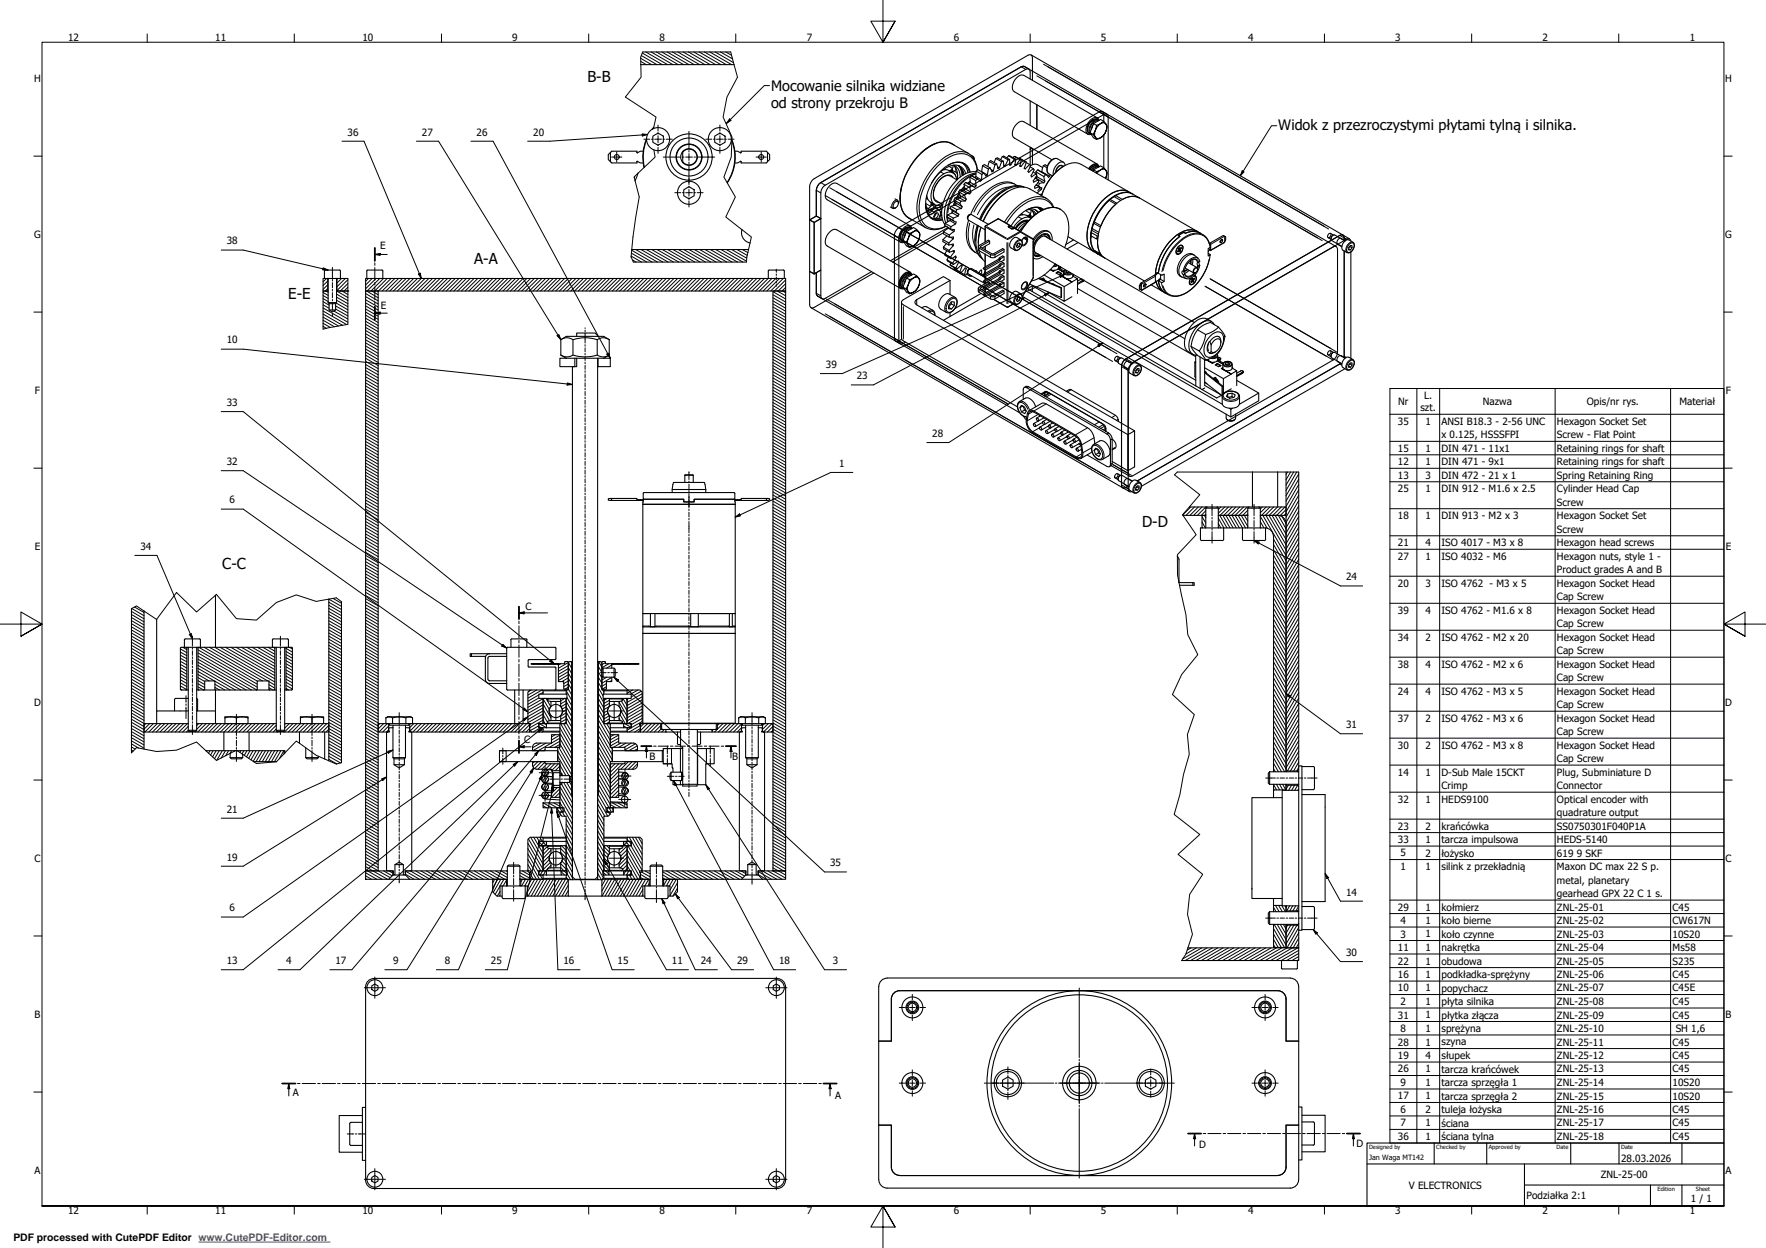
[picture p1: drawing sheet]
<svg xmlns="http://www.w3.org/2000/svg" width="841mm" height="594mm" viewBox="0 0 841 594" stroke-linecap="round" stroke-linejoin="round" font-family="sans-serif">
<defs><g id="words">
<g font-size="7.2">
<text x="280" y="39">B-B</text>
<text x="226" y="126">A-A</text>
<text x="137" y="142">E-E</text>
<text x="544" y="251">D-D</text>
<text x="106" y="271">C-C</text>
</g>
<g font-size="6.9">
<text x="367" y="43">Mocowanie silnika widziane</text>
<text x="367" y="52">od strony przekroju B</text>
<text x="609" y="62">Widok z przezroczystymi płytami tylną i silnika.</text>
</g>
<text font-size="4.9" x="6" y="591">PDF processed with CutePDF Editor www.CutePDF-Editor.com</text>
<g font-size="4.8">
<text x="32" y="20">12</text>
<text x="102" y="20">11</text>
<text x="173" y="20">10</text>
<text x="244" y="20">9</text>
<text x="314" y="20">8</text>
<text x="384" y="20">7</text>
<text x="454" y="20">6</text>
<text x="524" y="20">5</text>
<text x="594" y="20">4</text>
<text x="664" y="20">3</text>
<text x="735" y="20">2</text>
<text x="805" y="20">1</text>
<text x="16" y="39">H</text>
<text x="821" y="39">H</text>
<text x="165" y="65">36</text>
<text x="201" y="65">27</text>
<text x="227" y="65">26</text>
<text x="254" y="65">20</text>
<text x="16" y="113">G</text>
<text x="822" y="113">G</text>
<text x="108" y="116">38</text>
<text x="181" y="119">E</text>
<text x="181" y="147">E</text>
<text x="108" y="163">10</text>
<text x="393" y="175">39</text>
<text x="408" y="181">23</text>
<text x="17" y="187">F</text>
<text x="678" y="190">L.</text>
<text x="822" y="187">F</text>
<text x="108" y="193">33</text>
<text x="666" y="193">Nr</text>
<text x="677" y="196">szt.</text>
<text x="706" y="193">Nazwa</text>
<text x="756" y="193">Opis/nr rys.</text>
<text x="800" y="193">Materiał</text>
<text x="666" y="202">35</text>
<text x="679" y="202">1</text>
<text x="686" y="202">ANSI B18.3 - 2-56 UNC</text>
<text x="741" y="202">Hexagon Socket Set</text>
<text x="444" y="208">28</text>
<text x="686" y="209">x 0.125, HSSSFPI</text>
<text x="741" y="209">Screw - Flat Point</text>
<text x="666" y="215">15</text>
<text x="679" y="215">1</text>
<text x="686" y="215">DIN 471 - 11x1</text>
<text x="741" y="215">Retaining rings for shaft</text>
<text x="108" y="221">32</text>
<text x="666" y="222">12</text>
<text x="679" y="221">1</text>
<text x="686" y="222">DIN 471 - 9x1</text>
<text x="741" y="222">Retaining rings for shaft</text>
<text x="400" y="222">1</text>
<text x="666" y="228">13</text>
<text x="679" y="228">3</text>
<text x="686" y="228">DIN 472 - 21 x 1</text>
<text x="741" y="228">Spring Retaining Ring</text>
<text x="109" y="240">6</text>
<text x="666" y="234">25</text>
<text x="679" y="234">1</text>
<text x="686" y="234">DIN 912 - M1.6 x 2.5</text>
<text x="741" y="234">Cylinder Head Cap</text>
<text x="741" y="241">Screw</text>
<text x="666" y="247">18</text>
<text x="679" y="247">1</text>
<text x="686" y="247">DIN 913 - M2 x 3</text>
<text x="741" y="247">Hexagon Socket Set</text>
<text x="741" y="254">Screw</text>
<text x="17" y="262">E</text>
<text x="67" y="262">34</text>
<text x="666" y="260">21</text>
<text x="679" y="260">4</text>
<text x="686" y="260">ISO 4017 - M3 x 8</text>
<text x="741" y="260">Hexagon head screws</text>
<text x="822" y="262">E</text>
<text x="666" y="266">27</text>
<text x="679" y="266">1</text>
<text x="686" y="266">ISO 4032 - M6</text>
<text x="741" y="266">Hexagon nuts, style 1 -</text>
<text x="741" y="273">Product grades A and B</text>
<text x="641" y="276">24</text>
<text x="666" y="279">20</text>
<text x="679" y="279">3</text>
<text x="686" y="279">ISO 4762 - M3 x 5</text>
<text x="741" y="279">Hexagon Socket Head</text>
<text x="741" y="286">Cap Screw</text>
<text x="250" y="290">C</text>
<text x="666" y="292">39</text>
<text x="679" y="292">4</text>
<text x="686" y="292">ISO 4762 - M1.6 x 8</text>
<text x="741" y="292">Hexagon Socket Head</text>
<text x="741" y="299">Cap Screw</text>
<text x="666" y="305">34</text>
<text x="679" y="305">2</text>
<text x="686" y="305">ISO 4762 - M2 x 20</text>
<text x="741" y="305">Hexagon Socket Head</text>
<text x="741" y="311">Cap Screw</text>
<text x="666" y="318">38</text>
<text x="679" y="318">4</text>
<text x="686" y="318">ISO 4762 - M2 x 6</text>
<text x="741" y="318">Hexagon Socket Head</text>
<text x="741" y="324">Cap Screw</text>
<text x="16" y="336">D</text>
<text x="666" y="331">24</text>
<text x="679" y="331">4</text>
<text x="686" y="331">ISO 4762 - M3 x 5</text>
<text x="741" y="331">Hexagon Socket Head</text>
<text x="821" y="336">D</text>
<text x="741" y="337">Cap Screw</text>
<text x="641" y="347">31</text>
<text x="666" y="344">37</text>
<text x="679" y="344">2</text>
<text x="686" y="344">ISO 4762 - M3 x 6</text>
<text x="741" y="344">Hexagon Socket Head</text>
<text x="250" y="354">C</text>
<text x="741" y="350">Cap Screw</text>
<text x="666" y="356">30</text>
<text x="679" y="356">2</text>
<text x="686" y="356">ISO 4762 - M3 x 8</text>
<text x="741" y="356">Hexagon Socket Head</text>
<text x="309" y="362">B</text>
<text x="349" y="362">B</text>
<text x="741" y="363">Cap Screw</text>
<text x="666" y="369">14</text>
<text x="679" y="369">1</text>
<text x="686" y="369">D-Sub Male 15CKT</text>
<text x="741" y="369">Plug, Subminiature D</text>
<text x="686" y="376">Crimp</text>
<text x="741" y="376">Connector</text>
<text x="666" y="382">32</text>
<text x="679" y="382">1</text>
<text x="686" y="382">HEDS9100</text>
<text x="741" y="382">Optical encoder with</text>
<text x="108" y="387">21</text>
<text x="741" y="389">quadrature output</text>
<text x="666" y="395">23</text>
<text x="679" y="395">2</text>
<text x="686" y="395">krańcówka</text>
<text x="741" y="395">SS0750301F040P1A</text>
<text x="666" y="401">33</text>
<text x="679" y="401">1</text>
<text x="686" y="401">tarcza impulsowa</text>
<text x="741" y="401">HEDS-5140</text>
<text x="667" y="408">5</text>
<text x="679" y="408">2</text>
<text x="686" y="408">łożysko</text>
<text x="741" y="408">619</text>
<text x="751" y="408">9 SKF</text>
<text x="16" y="410">C</text>
<text x="108" y="410">19</text>
<text x="395" y="412">35</text>
<text x="822" y="410">C</text>
<text x="667" y="414">1</text>
<text x="679" y="414">1</text>
<text x="686" y="414">silink z przekładnią</text>
<text x="741" y="414">Maxon DC max 22 S p.</text>
<text x="741" y="421">metal, planetary</text>
<text x="641" y="426">14</text>
<text x="741" y="427">gearhead GPX 22 C 1 s.</text>
<text x="109" y="434">6</text>
<text x="666" y="433">29</text>
<text x="679" y="433">1</text>
<text x="686" y="433">kołmierz</text>
<text x="741" y="433">ZNL-25-01</text>
<text x="796" y="433">C45</text>
<text x="667" y="440">4</text>
<text x="679" y="440">1</text>
<text x="686" y="440">koło bierne</text>
<text x="741" y="440">ZNL-25-02</text>
<text x="796" y="440">CW617N</text>
<text x="667" y="446">3</text>
<text x="679" y="446">1</text>
<text x="686" y="446">koło czynne</text>
<text x="741" y="446">ZNL-25-03</text>
<text x="796" y="446">10S20</text>
<text x="641" y="455">30</text>
<text x="666" y="453">11</text>
<text x="679" y="453">1</text>
<text x="686" y="453">nakrętka</text>
<text x="741" y="453">ZNL-25-04</text>
<text x="796" y="453">Ms58</text>
<text x="108" y="459">13</text>
<text x="136" y="459">4</text>
<text x="160" y="459">17</text>
<text x="187" y="459">9</text>
<text x="212" y="459">8</text>
<text x="234" y="459">25</text>
<text x="268" y="459">16</text>
<text x="294" y="459">15</text>
<text x="320" y="459">11</text>
<text x="334" y="459">24</text>
<text x="351" y="459">29</text>
<text x="371" y="459">18</text>
<text x="397" y="459">3</text>
<text x="666" y="459">22</text>
<text x="679" y="459">1</text>
<text x="686" y="459">obudowa</text>
<text x="741" y="459">ZNL-25-05</text>
<text x="796" y="459">S235</text>
<text x="666" y="466">16</text>
<text x="679" y="466">1</text>
<text x="686" y="466">podkładka-sprężyny</text>
<text x="741" y="466">ZNL-25-06</text>
<text x="796" y="466">C45</text>
<text x="666" y="472">10</text>
<text x="679" y="472">1</text>
<text x="686" y="472">popychacz</text>
<text x="741" y="472">ZNL-25-07</text>
<text x="796" y="472">C45E</text>
<text x="667" y="478">2</text>
<text x="679" y="478">1</text>
<text x="686" y="478">płyta silnika</text>
<text x="741" y="478">ZNL-25-08</text>
<text x="796" y="478">C45</text>
<text x="16" y="484">B</text>
<text x="666" y="485">31</text>
<text x="679" y="485">1</text>
<text x="686" y="485">płytka złącza</text>
<text x="741" y="485">ZNL-25-09</text>
<text x="796" y="485">C45</text>
<text x="822" y="484">B</text>
<text x="667" y="491">8</text>
<text x="679" y="491">1</text>
<text x="686" y="491">sprężyna</text>
<text x="741" y="491">ZNL-25-10</text>
<text x="798" y="491">SH 1,6</text>
<text x="666" y="498">28</text>
<text x="679" y="498">1</text>
<text x="686" y="497">szyna</text>
<text x="741" y="498">ZNL-25-11</text>
<text x="796" y="498">C45</text>
<text x="666" y="504">19</text>
<text x="679" y="504">4</text>
<text x="686" y="504">słupek</text>
<text x="741" y="504">ZNL-25-12</text>
<text x="796" y="504">C45</text>
<text x="666" y="511">26</text>
<text x="679" y="511">1</text>
<text x="686" y="511">tarcza krańcówek</text>
<text x="741" y="511">ZNL-25-13</text>
<text x="796" y="511">C45</text>
<text x="139" y="522">A</text>
<text x="667" y="517">9</text>
<text x="679" y="517">1</text>
<text x="686" y="517">tarcza sprzęgła 1</text>
<text x="741" y="517">ZNL-25-14</text>
<text x="796" y="517">10S20</text>
<text x="398" y="523">A</text>
<text x="666" y="523">17</text>
<text x="679" y="523">1</text>
<text x="686" y="523">tarcza sprzęgła 2</text>
<text x="741" y="523">ZNL-25-15</text>
<text x="796" y="523">10S20</text>
<text x="667" y="530">6</text>
<text x="679" y="530">2</text>
<text x="686" y="530">tuleja łożyska</text>
<text x="741" y="530">ZNL-25-16</text>
<text x="796" y="530">C45</text>
<text x="667" y="536">7</text>
<text x="679" y="536">1</text>
<text x="686" y="536">ściana</text>
<text x="741" y="536">ZNL-25-17</text>
<text x="796" y="536">C45</text>
<text x="666" y="543">36</text>
<text x="679" y="543">1</text>
<text x="686" y="543">ściana tylna</text>
<text x="741" y="543">ZNL-25-18</text>
<text x="796" y="543">C45</text>
<text x="571" y="547">D</text>
<text x="646" y="546">D</text>
<text x="772" y="553">28.03.2026</text>
<text x="16" y="559">A</text>
<text x="762" y="561">ZNL-25-00</text>
<text x="822" y="559">A</text>
<text x="671" y="566">V ELECTRONICS</text>
<text x="727" y="571">Podziałka 2:1</text>
<text x="805" y="572">1 / 1</text>
<text x="32" y="578">12</text>
<text x="102" y="578">11</text>
<text x="173" y="578">10</text>
<text x="244" y="578">9</text>
<text x="314" y="578">8</text>
<text x="384" y="578">7</text>
<text x="454" y="578">6</text>
<text x="524" y="578">5</text>
<text x="594" y="578">4</text>
<text x="664" y="578">3</text>
<text x="735" y="578">2</text>
<text x="805" y="578">1</text>
</g>
<text font-size="3.4" x="652" y="552">Jan Waga MT142</text>
<g font-size="2.7">
<text x="652" y="547">Designed by</text>
<text x="684" y="547">Checked by</text>
<text x="709" y="547">Approved by</text>
<text x="741" y="547">Date</text>
<text x="772" y="547">Date</text>
<text x="789" y="567">Edition</text>
<text x="808" y="567">Sheet</text>
</g>
</g></defs>
<!-- layer: Hatch (ISO) -->
<g fill="none" stroke="#000" stroke-width=".48">
<path d="M305 28l5 3M305 31h.1M305 29l3 2M305 26l8 5M306 25l9 6M308 25l10 6M310 25l10 6M313 25l10 6M315 25l11 6M318 25l10 6M320 25l11 6M323 25l10 6"/>
<path d="M325 25l11 6M328 25l10 6M330 25l11 6M333 25l10 6M335 25l11 6M338 25l10 6M341 25l8 5M343 25l6 3M346 25l2 1M301 119l10 6M303 119l10 6M305 119l11 6"/>
<path d="M308 119l10 6M310 119l11 6M313 119l10 6M315 119l11 6M318 119l10 6M320 119l11 6M323 119l10 6M326 119l10 6M328 119l11 6M331 119l10 6M333 119l11 6M336 119l10 6"/>
<path d="M338 119l11 6M341 119l10 6M343 119l11 6M346 119l9 5M348 119l8 4M351 119l5 3M354 119l2 1M356 119h.1M154 139l2 2M155 139h1M156 133l-2 1M156 137l-1 2"/>
<path d="M156 136l-2 2M156 134l-2 2M160 140l6 3M160 139l6 3M163 133l-3 2M163 139l3 1M164 133l-4 3M165 139h1M166 139h.1M166 137l-2 2M166 135l-4 4M166 133l-6 5"/>
<path d="M174 140l6 3M175 139l5 3M175 133l-1 1M177 139l3 1M177 133l-3 3M179 133l-5 4M180 139h.1M181 133l-6 6M183 133l-6 6M184 133l-6 6M186 133l-6 6M188 133l-6 6"/>
<path d="M190 133l-6 6M192 133l-6 6M193 133l-6 6M195 133l-6 6M197 133l-6 6M199 133l-6 6M201 133l-6 6M202 133l-6 6M204 133l-6 6M206 133l-6 6M208 133l-6 6M210 133l-6 6"/>
<path d="M211 133l-6 6M213 133l-6 6M215 133l-6 6M217 133l-6 6M219 133l-6 6M220 133l-6 6M222 133l-6 6M224 133l-6 6M226 133l-6 6M228 133l-6 6M229 133l-6 6M231 133l-6 6"/>
<path d="M233 133l-6 6M235 133l-6 6M237 133l-6 6M238 133l-6 6M240 133l-6 6M242 133l-6 6M244 133l-6 6M245 133l-5 6M247 133l-6 6M249 133l-6 6M251 133l-6 6M253 133l-6 6"/>
<path d="M254 133l-6 6M256 133l-6 6M258 133l-6 6M260 133l-6 6M262 133l-6 6M263 133l-6 6M265 133l-6 6M267 133l-6 6M269 133l-6 6M271 133l-6 6M272 133l-6 6M274 133l-6 6"/>
<path d="M276 133l-6 6M278 133l-6 6M280 133l-6 6M281 133l-6 6M283 133l-6 6M285 133l-6 6M287 133l-6 6M289 133l-6 6M290 133l-6 6M292 133l-6 6M294 133l-6 6M296 133l-6 6"/>
<path d="M298 133l-6 6M299 133l-6 6M301 122l4 3M301 120l7 5M301 133l-6 6M301 124l2 1M303 133l-6 6M305 133l-6 6M307 133l-6 6M308 133l-6 6M310 133l-6 6M312 133l-6 6"/>
<path d="M314 133l-6 6M316 133l-6 6M317 133l-6 6M319 133l-6 6M321 133l-6 6M323 133l-6 6M325 133l-6 6M326 133l-6 6M328 133l-6 6M330 133l-6 6M332 133l-6 6M334 133l-6 6"/>
<path d="M335 133l-6 6M337 133l-6 6M339 133l-6 6M341 133l-6 6M342 133l-6 6M344 133l-6 6M346 133l-6 6M348 133l-6 6M350 133l-6 6M351 133l-6 6M353 133l-6 6M355 133l-6 6"/>
<path d="M357 133l-6 6M359 133l-6 6M360 133l-6 6M362 133l-6 6M364 133l-6 6M366 133l-6 6M368 133l-6 6M368 139l6 3M369 133l-6 6M370 139l4 2M371 133l-6 6M373 139h1"/>
<path d="M373 133l-6 6M374 137l-2 2M374 135l-3 4M374 133l-5 6M154 155l1 1M154 154l3 2M154 152l5 4M154 151l7 4M154 150l9 5M154 148l11 6M154 147l12 6M154 145l3 2"/>
<path d="M154 144l3 1M154 142l2 2M154 141l2 1M159 148l7 4M160 147l6 3M160 146l6 3M160 144l6 3M160 143l6 3M160 141l6 4M174 159l6 3M174 157l6 4M174 156l6 3"/>
<path d="M174 154l6 4M174 153l6 3M174 151l6 4M174 150l6 4M174 149l6 3M174 147l6 4M174 146l6 3M174 144l6 4M174 143l6 3M174 141l6 4M368 159l6 4M368 158l6 3"/>
<path d="M368 156l6 4M368 155l6 3M368 154l6 3M368 152l6 3M368 151l6 3M368 149l6 4M368 148l6 3M368 146l6 4M368 145l6 3M368 143l6 4M368 142l6 3M368 140l6 4"/>
<path d="M174 179l6 4M174 178l6 3M174 176l6 4M174 175l6 3M174 174l6 3M174 172l6 3M174 171l6 3M174 169l6 4M174 168l6 3M174 166l6 4M174 165l6 3M174 163l6 4"/>
<path d="M174 162l6 3M174 160l6 4M368 180l6 3M368 178l6 4M368 177l6 3M368 175l6 4M368 174l6 4M368 173l6 3M368 171l6 4M368 170l6 3M368 168l6 4M368 167l6 3"/>
<path d="M368 165l6 4M368 164l6 3M368 162l6 4M368 161l6 3M174 200l6 3M174 198l6 4M174 197l6 3M174 195l6 4M174 194l6 3M174 193l6 3M174 191l6 4M174 190l6 3"/>
<path d="M174 188l6 4M174 187l6 3M174 185l6 4M174 184l6 3M174 182l6 4M174 181l6 3M368 199l6 3M368 198l6 3M368 196l6 3M368 195l6 3M368 193l6 4M368 192l6 3"/>
<path d="M368 190l6 4M368 189l6 3M368 187l6 4M368 186l6 3M368 184l6 4M368 183l6 3M368 181l6 4M174 219l6 3M174 217l6 4M174 216l6 3M174 215l6 3M174 213l6 4"/>
<path d="M174 212l6 3M174 210l6 4M174 209l6 3M174 207l6 4M174 206l6 3M174 204l6 4M174 203l6 3M174 201l6 4M368 219l6 4M368 218l6 4M368 217l6 3M368 215l6 4"/>
<path d="M368 214l6 3M368 212l6 4M368 211l6 3M368 209l6 4M368 208l6 3M368 206l6 4M368 205l6 3M368 203l6 4M368 202l6 3M368 200l6 4M174 239l6 4M174 238l6 3"/>
<path d="M174 237l6 3M174 235l6 4M174 234l6 3M174 232l6 4M174 231l6 3M174 229l6 4M174 228l6 3M174 226l6 4M174 225l6 3M174 223l6 4M174 222l6 3M174 220l6 4"/>
<path d="M368 239l6 3M368 237l6 4M368 236l6 3M368 234l6 4M368 233l6 3M368 231l6 4M368 230l6 3M368 228l6 4M368 227l6 3M368 225l6 4M368 224l6 3M368 222l6 4"/>
<path d="M368 221l6 3M613 225l-1 1M615 225l-3 3M616 225l-4 6M618 225l-6 8M618 226l-6 10M618 228l-6 11M618 231l-6 10M618 233l-6 11M618 236l-6 10M618 238l-6 11M174 259l6 3"/>
<path d="M174 257l6 4M174 256l6 3M174 254l6 4M174 253l6 3M174 251l6 4M174 250l6 3M174 248l6 4M174 247l6 3M174 245l6 4M174 244l6 3M174 242l6 4M174 241l6 3"/>
<path d="M368 259l6 4M368 258l6 3M368 256l6 4M368 255l6 3M368 253l6 4M368 252l6 3M368 250l6 4M368 249l6 3M368 247l6 4M368 246l6 3M368 244l6 4M368 243l6 3"/>
<path d="M368 242l6 3M368 240l6 3M567 241l-4 4M569 241l-4 4M571 241l-4 4M572 241l-4 4M572 251h1M572 249l2 2M572 246l2 3M574 245v1M574 245h.1M574 243l-2 2"/>
<path d="M574 241l-4 4M580 247l3 4M580 249l1 2M581 245l3 6M581 241l-1 2M582 245l4 6M583 241l-3 3M584 245l3 6M585 241l-4 4M585 245l4 6M587 245l3 6M587 241l-4 4"/>
<path d="M589 241l-4 4M590 245l3 6M590 241l-4 4M591 245l3 6M592 241l-4 4 4 6M593 245l1 3M594 241l-4 4M594 245v1M594 245h.1M594 243l-2 2M600 251h.1M600 248l2 3"/>
<path d="M600 246l4 5M601 241l-1 1M601 245l11 19M603 245l9 17M603 241l-3 3M605 241l-4 4M606 245l6 12M606 259l6 11M606 257l6 10M607 241l-4 4M607 245l5 9M608 241l-4 4 8 14"/>
<path d="M609 245l3 7M610 241l-4 4M611 246l1 3M612 241l-4 4M612 244v1M612 243l-2 2M618 241l-6 10M618 243l-6 11M618 246l-6 10M618 248l-6 11M618 251l-6 10M618 254l-6 10"/>
<path d="M618 256l-6 10M618 259l-6 10M174 279l6 4M174 278l6 3M174 276l6 4M174 275l6 3M174 273l6 4M174 272l6 3M174 270l6 4M174 269l6 3M174 267l6 4M174 266l6 3"/>
<path d="M174 264l6 4M174 263l6 3M174 261l6 4M174 260l6 3M368 280l6 3M368 278l6 4M368 277l6 3M368 275l6 4M368 274l6 3M368 272l6 4M368 271l6 3M368 269l6 4"/>
<path d="M368 268l6 3M368 266l6 4M368 265l6 3M368 263l6 4M368 262l6 3M368 261l6 3M606 279l6 11M606 277l6 10M606 274l6 11M606 272l6 10M606 269l6 11M606 267l6 10"/>
<path d="M606 264l6 11M606 262l6 10M618 261l-6 11M618 264l-6 10M618 266l-6 11M618 269l-6 10M618 271l-6 11M618 274l-6 10M618 276l-6 11M618 279l-6 10M63 300l6 3M63 298l6 4"/>
<path d="M63 297l6 3M63 295l6 4M63 294l6 3M63 293l6 3M63 291l6 4M63 290l6 3M64 289l5 3M157 300l6 3M157 298l6 4M157 297l6 3M157 296l6 3M157 294l6 3"/>
<path d="M157 293l6 3M157 291l6 4M157 290l6 3M157 288l6 4M157 287l6 3M157 285l6 4M159 285l4 2M174 300l6 3M174 298l6 4M174 297l6 3M174 295l6 4M174 294l6 3"/>
<path d="M174 292l6 4M174 291l6 3M174 289l6 4M174 288l6 3M174 286l6 4M174 285l6 3M174 283l6 4M174 282l6 3M174 281l6 3M368 299l6 3M368 297l6 4M368 296l6 3"/>
<path d="M368 294l6 4M368 293l6 3M368 291l6 4M368 290l6 3M368 288l6 4M368 287l6 3M368 285l6 4M368 284l6 3M368 283l6 3M368 281l6 4M606 300l6 10M606 297l6 11"/>
<path d="M606 295l6 10M606 292l6 11M606 290l6 10M606 287l6 10M606 285l6 10M606 282l6 10M618 281l-6 11M618 284l-6 10M618 287l-6 10M618 289l-6 11M618 292l-6 10M618 294l-6 11"/>
<path d="M618 297l-6 10M618 299l-6 11M63 319l6 3M63 317l6 4M63 316l6 3M63 315l6 3M63 313l6 4M63 312l6 3M63 310l6 4M63 309l6 3M63 307l6 4M63 306l6 3"/>
<path d="M63 304l6 4M63 303l6 3M63 301l6 4M86 309l3 2M86 319l3 2M86 318l3 2M86 316l3 2M86 315l3 2M86 313l3 2M86 312l3 2M86 310l3 2M87 308l2 1"/>
<path d="M94 320l8 4M94 318l18 10M94 317l21 11M94 315l23 13M94 314l26 14M94 312l28 16M94 311l28 16M94 309l28 17M95 308l27 16M97 308l28 16M100 308l28 16M102 308l29 17"/>
<path d="M105 308l26 15M107 308l24 14M110 308l21 12M112 308l19 11M115 308l16 9M118 308l13 8M120 308l11 6M123 308l8 5M125 308l6 3M128 308l3 2M130 308h1M136 319l3 2"/>
<path d="M136 317l3 2M136 316l3 2M136 314l3 2M136 313l3 2M136 312l3 1M136 310l3 2M136 309l3 1M138 308l1 1M157 309l6 3M157 319l6 3M157 317l6 4M157 316l6 3"/>
<path d="M157 315l6 3M157 313l6 4M157 312l6 3M157 310l6 4M157 307l6 4M157 306l6 3M157 304l6 4M157 303l6 3M157 301l6 4M174 319l6 3M174 317l6 4M174 316l6 3"/>
<path d="M174 314l6 4M174 313l6 3M174 311l6 4M174 310l6 3M174 308l6 4M174 307l6 3M174 305l6 4M174 304l6 3M174 303l6 3M174 301l6 4M254 316h.1M257 316h.1"/>
<path d="M259 316h.1M262 316h.1M265 316h-1M267 316l-1 1M271 318l1 3M271 320l-5 2M271 318l-5 3M271 317l-5 3M271 315l-5 3M271 315l1 3M272 315v1M285 320l2 3"/>
<path d="M285 317l2 3M285 315l2 3M288 315l-1 1M290 316l-3 2M291 317l-2 1M292 316h.1M295 316h.1M298 316h-1M300 316h.1M303 316h-1M368 319l6 4M368 318l6 3"/>
<path d="M368 316l6 4M368 315l6 3M368 313l6 4M368 312l6 3M368 310l6 4M368 309l6 3M368 308l6 3M368 306l6 3M368 305l6 3M368 303l6 4M368 302l6 3M368 300l6 4"/>
<path d="M606 318l6 10M606 315l6 10M606 313l6 10M606 310l6 10M606 307l6 11M606 305l6 10M606 302l6 11M618 302l-6 10M618 304l-6 11M618 307l-6 10M618 309l-6 11M618 312l-6 10"/>
<path d="M618 314l-6 11M618 317l-6 10M618 320l-6 10M63 339l6 4M63 338l6 3M63 337l6 3M63 335l6 3M63 334l6 3M63 332l6 4M63 331l6 3M63 329l6 4M63 328l6 3"/>
<path d="M63 326l6 4M63 325l6 3M63 323l6 4M63 322l6 3M63 320l6 4M86 322l3 2M86 328h1M86 327l3 1M86 325l3 2M86 324l3 1M86 321l3 1M94 327l3 1"/>
<path d="M94 321l6 3M94 325l3 2M94 324l3 2M94 323l3 1M102 324l8 4M102 327l3 1M102 326l5 2M128 327l2 1M128 326l3 2M128 324l3 2M136 328h2M136 326l3 2"/>
<path d="M136 325l3 2M136 323l3 2M136 322l3 2M136 320l3 2M157 320l6 4M157 325l6 3M157 339l6 4M157 338l6 3M157 337l6 3M157 335l6 4M157 334l6 3M157 332l6 4"/>
<path d="M157 331l6 3M157 329l6 4M157 328l6 3M157 326l6 4M157 323l6 4M157 322l6 3M174 339l6 4M174 338l6 3M174 336l6 4M174 335l6 3M174 333l6 4M174 332l6 3"/>
<path d="M174 330l6 4M174 329l6 3M174 327l6 4M174 326l6 3M174 325l6 3M174 323l6 4M174 322l6 3M174 320l6 4M253 328l-1 1M256 328l-5 3M257 332l-6 3M257 331l-6 3"/>
<path d="M258 328l-7 4M259 338l3 5M259 335l3 7M259 340l-8 4M259 338l-8 5M259 337l-8 4M259 336l-8 4M259 334l-8 4M259 333l-8 4M259 330h-2M259 333l3 5M260 332l2 4"/>
<path d="M262 334h.1M268 338l2-2 2 5M269 332l-2 2M270 339l2 4M270 334l2 4M270 329l2 4M270 339l-3 2M270 338l-2 1M270 335l-3 1M270 334l-3 1M270 332l2 4M271 328l1 3"/>
<path d="M271 325l1 3M271 323l1 3M271 320l1 3M271 327l-2 1M271 326l-3 1M271 324l-3 1M271 323l-3 1M271 321l-5 3M285 338l3 4 2-1M285 335l3 5M285 333l3 4M285 330l3 5"/>
<path d="M285 328l2 3M285 325l2 3M285 322l2 3 4-3M287 322h.1M287 328l1 1M289 327l-2 1M289 325l-2 2M289 322l-2 2M289 332l-1 1M289 338l-1 1M290 340l-2 1M290 336l-2 2"/>
<path d="M290 335l-2 1M290 333l-2 2M291 324h-1M295 334l4 7M296 338l3 5M296 334l3 4M298 333h1M299 332v1M301 328l-2 2M304 328l-4 2M305 329l-4 3M306 332l-7 4-2-4"/>
<path d="M306 333l-7 4M306 339l-7 4M306 338l-7 4M306 336l-7 4M306 335l-7 4M306 330l-7 4M368 340l6 3M368 338l6 4M368 337l6 3M368 335l6 4M368 334l6 3M368 332l6 4"/>
<path d="M368 331l6 3M368 329l6 4M368 328l6 4M368 327l6 3M368 325l6 4M368 324l6 3M368 322l6 4M368 321l6 3M606 338l6 10M606 335l6 11M606 333l6 10M606 330l6 11"/>
<path d="M606 328l6 10M606 325l6 11M606 323l6 10M606 320l6 10M618 322l-6 11M618 325l-6 10M618 327l-6 11M618 330l-6 10M618 332l-6 11M618 335l-6 10M618 337l-6 11M618 340l-6 10"/>
<path d="M63 357v1M63 356l1 1M63 354l3 2M63 353l6 3M63 351l6 4M63 350l6 3M63 348l6 4M63 347l6 3M63 345l6 4M63 344l6 3M63 342l6 4M63 341l6 3"/>
<path d="M69 344v1M71 344l-2 3M73 344l-4 4M75 344l-4 4M77 344l-4 4M78 344l-4 4M80 344l-4 4M82 344l-4 4M84 344l-4 4M86 344l-4 4M87 344l-4 4M89 344l-4 4"/>
<path d="M90 348h-1M90 346l-3 2M95 344l-1 1M96 344l-2 3M98 344l-4 4M99 357l-1 1M100 344l-4 4M100 357l-1 2M101 357l-1 2M102 344l-4 4M103 357l-2 3M104 344l-4 4"/>
<path d="M104 357l-2 4M105 344l-4 4M106 357l-3 5M107 344l-4 4M107 357l-2 4M109 357l-2 3M109 344l-4 4M110 357v2M111 344l-4 4M112 357v1M113 344l-4 4M113 357h.1"/>
<path d="M114 344l-4 4M115 357l-1 1M116 344l-4 4M116 357l-1 2M118 357l-2 3M118 344l-4 4M119 357l-2 3M120 344l-4 4M121 357l-3 4M122 344l-4 4M122 357l-2 5M123 344l-4 4"/>
<path d="M124 357l-3 5M125 357l-3 6M125 344l-4 4M126 357l-3 6M127 344l-4 4M128 357l-3 6M129 344l-4 4M129 357l-3 6M130 344l-4 4M131 357l-3 6M132 347l-2 1M132 345l-4 3"/>
<path d="M132 348h.1M132 357l-3 6M134 357l-3 6M135 357l-2 4M136 344v1M138 344l-2 3M140 344l-4 4M141 344l-4 4M143 344l-4 4M145 344l-4 4M147 344l-4 4M148 344l-4 4"/>
<path d="M150 344l-4 4M152 344l-4 4M154 344l-4 4M156 344l-4 4M157 347l-2 1M157 345l-4 3M157 359l6 3M157 357l6 4M157 356l6 3M157 354l6 4M157 353l6 3M157 351l6 4"/>
<path d="M157 350l6 3M157 348l6 4M157 347l6 3M157 345l6 4M157 344l6 3M157 342l6 4M157 341l6 3M174 344l6 3 3-3M174 360l6 3M174 358l6 4M174 357l6 3M174 355l6 4"/>
<path d="M174 354l6 3M174 352l6 4M174 351l6 3M174 349l6 4M174 348l6 3M174 347l6 3M174 345l6 4M174 342l6 4M174 341l6 3M181 344l-1 1M184 344l-4 4M185 347l-1 1"/>
<path d="M185 346l-3 2M195 344v1M197 344l-2 2M199 344l-4 4M201 344l-4 4M202 344l-4 4M204 344l-4 4M206 344l-4 4M208 344l-4 4M210 344l-4 4M211 344l-4 4M213 344l-4 4"/>
<path d="M215 344l-4 4M217 344l-4 4M219 344l-4 4M220 344l-4 4M222 344l-4 4M224 344l-4 4M226 344l-4 4M228 344l-4 4M229 344l-4 4M231 344l-4 4M233 344l-4 4M235 344l-4 4"/>
<path d="M237 344l-4 4M238 344l-4 4M240 344l-4 4M242 344l-4 4M244 344l-4 4M246 344l-4 4M247 344l-4 4M249 344l-4 4M251 344l-4 4M252 347l-1 1M252 345l-3 3M257 345l-4 3"/>
<path d="M257 346h1M257 344l3 2M257 346l-3 2M257 354l-3 2M259 340l2 4M259 347l-3 1M259 344h-1M259 341l-6 4M259 344l1 1M260 357h-1M260 344l-1-1-7 3M260 354l-6 3"/>
<path d="M264 350l-1 1M266 360l5 9M266 357l6 12M266 356l6 10M267 352l5 9M267 349l5 10M267 354l5 10M267 346l5 10M267 354l-3 2M267 353l-5 3M267 351l-11 6M267 350l-4 2"/>
<path d="M267 344l5 10M270 344h-2l4 7M270 344l2 5M270 341l2 5M270 342l-3 2M270 341l-3 1M285 358l6 10M285 355l6 10M285 353l6 10M285 350l7 12M285 348l7 11M285 345l6 10"/>
<path d="M285 343l6 9M285 340l6 10M289 344l2 3M290 344h-1M290 342l-2 2M290 344l1 1M291 356l1 1M292 350l-1 1M295 353l-4 2M295 351l-4 3M295 350l-4 2M295 342v1"/>
<path d="M295 340l3 4M296 354l-4 2M296 344h.1M297 346h1M297 344l4 2M298 354l-3 2M300 344l1 1M301 354l-4 2M303 354l-5 3M303 355l-4 2M304 356l-2 1M305 347l-3 1"/>
<path d="M305 345l-5 3M306 343l-7 5M306 342l-5 3M306 341l-7 3M307 344l-2 2M308 344l-3 4M310 344l-4 4M312 344l-4 4M314 344l-4 4M315 347l-2 1M315 345l-3 3M316 347l-1 1"/>
<path d="M317 348h.1M340 347l-1 1M343 344l-1 1M344 344l-4 4M346 344l-4 4M348 344l-4 4M350 344l-4 4M351 344l-4 4M353 346l-2 2M353 345l-4 3M364 344l-1 1M366 344l-3 3"/>
<path d="M368 344l-4 4M368 348h-1M368 346l-3 2M368 359l6 3M368 357l6 4M368 356l6 3M368 354l6 4M368 353l6 3M368 352l6 3M368 350l6 3M368 349l6 3M368 347l6 4"/>
<path d="M368 346l6 3M368 344l6 4M368 343l6 3M368 341l6 4M606 358l6 9M606 356l6 10M606 353l6 11M606 351l6 10M606 348l6 10M606 346l6 10M606 343l6 10M606 340l6 11"/>
<path d="M618 342l-6 11M618 345l-6 10M618 348l-6 10M618 350l-6 10M618 353l-6 10M618 355l-6 11M618 358l-5 9M157 361l3 3M157 360l5 3M174 379l6 3M174 377l6 4M174 376l6 3"/>
<path d="M174 374l6 4M174 373l6 3M174 371l6 4M174 370l6 3M174 369l6 3M174 367l6 3M174 366l6 3M174 364l6 4M174 363l6 3M174 361l6 4M254 363h.1M256 363l-2 2"/>
<path d="M258 363l-3 3M259 370l-1 1M259 377l-1 1M259 373l-1 2M260 366l-2 3M260 363l-4 3M260 377l-2 3M260 373l-1 3M260 366l-1 3M261 364l-3 2M261 370l-2 3M261 377l-2 3"/>
<path d="M261 374l-2 2M261 375v1M261 367l-3 5M261 371l-1 1M261 379l-1 1M262 364l-2 2M264 375l-1 1M264 364l-2 2M265 375l-2 3M266 362v1M266 364l-3 3M267 366l-1 1"/>
<path d="M267 365l-3 2M267 379l-1 1M267 377l-3 3M267 375l-4 4M267 374l6 11M267 379l6 11M267 377l6 10M267 367l1 2M267 364l2 5M267 373l6 9M268 372l5 8M270 372l2 4"/>
<path d="M271 372l1 2M285 373l6 10 2 2M285 378l4 7M285 376l6 11M285 371l6 9M285 368l6 10M285 366l6 9M285 363l6 10M285 361l6 9M291 364h.1M293 364l-2 2M295 369l-4 4"/>
<path d="M295 367l-4 4M295 378l-2 2M295 376l-4 4M295 374l-4 4M295 373l-4 4M295 371l-4 4M295 364l-4 4M296 364l-5 5M297 368l-1 2M297 375l-1 2M297 371l-1 2M298 368l-1 3"/>
<path d="M298 375l-1 3M298 371l-1 3M299 369l-2 2M299 376l-1 2M299 372l-1 2M299 363l-3 3M301 363l-4 3M303 363l-4 3M304 364l-3 2M368 379l6 4M368 378l6 3M368 376l6 4"/>
<path d="M368 375l6 3M368 373l6 4M368 372l6 3M368 371l6 3M368 369l6 4M368 368l6 3M368 366l6 4M368 365l6 3M368 363l6 4M368 362l6 3M368 360l6 4M606 376h.1"/>
<path d="M606 366l1 1M606 363l3 4M606 361l4 6M606 373l2 3M608 373l1 3M609 373l2 3M611 373l1 3M612 373v1M614 374l-2 2M615 374l-1 2M617 374l-2 2M618 374l-1 2"/>
<path d="M618 375v1M618 360l-3 7M618 363l-2 4M618 365v2M174 399l6 4M174 398l6 3M174 396l6 4M174 395l6 3M174 393l6 4M174 392l6 3M174 390l6 4M174 389l6 4"/>
<path d="M174 388l6 3M174 386l6 4M174 385l6 3M174 383l6 4M174 382l6 3M174 380l6 4M252 399l7 12M253 399l6 10M254 399l5 7M256 399l1 2M257 399l3 4M259 384l1 1"/>
<path d="M259 382l4 3M261 382l4 3M264 382l3 2M265 385l1 2M266 382h1M267 385h.1M267 387v1M267 385l2 4M267 382l1 3M268 385h.1M269 385l4 7M270 400l3 5"/>
<path d="M270 397l3 6M270 395l3 5M270 392l3 5M270 390l3 5M285 398l3 5M285 395l3 6M285 393l3 5M285 390l3 6M285 388l3 5M285 385l3 5M285 383l3 6M285 380l4 9"/>
<path d="M289 385l1 3M291 384v1M292 385h.1M292 382l4 3M294 382l4 3M297 382l2 1M299 399v2M300 399l6 10M301 399l5 8M303 399l3 5M304 399l2 3M368 400l6 3"/>
<path d="M368 398l6 4M368 397l6 3M368 395l6 4M368 394l6 3M368 393l6 3M368 391l6 4M368 390l6 3M368 388l6 4M368 387l6 3M368 385l6 4M368 384l6 3M368 382l6 4"/>
<path d="M368 381l6 3M174 418v1M174 417l3 2M174 415l5 4M174 414l8 5M174 413l11 6M174 405l6 4M174 404l6 3M174 411l6 3M174 410l6 3M174 408l6 4M174 407l6 3"/>
<path d="M174 402l6 4M174 401l6 3M180 415l6 3M183 415l4 2M185 415l2 1M193 416l4 3M193 415l7 4M195 415l7 4M198 415l7 4M200 415l7 4M203 415l7 4M206 415l6 4"/>
<path d="M208 415l7 4M211 415l7 4M213 415l7 4M216 415l7 4M218 415l7 4M221 415l7 4M223 415l7 4M226 415l7 4M228 415l7 4M231 415l7 4M233 415l7 4M236 419l-1 1"/>
<path d="M236 415l6 3M237 419l-2 4M239 419l-4 6M239 415l3 1M240 419l-4 7M241 415h1M241 419l-1 3M248 418v1M248 417l3 2M248 415l4 3M249 415l3 2M249 419l-1 1"/>
<path d="M250 419l-2 3M251 414l1 1M251 412l4 7M251 409l6 10M251 406l6 9M251 404l7 11M251 401l8 13M252 419l-2 3M252 415l2 4M253 419l-2 3M255 419l-4 6M256 419l-4 8"/>
<path d="M257 403h.1M257 401l1 2M257 415h.1M258 419l-5 8M258 403l1 1M258 415l-1 2 1 1M259 419l-5 8M259 403h.1M259 401l-2 2M260 415l-1 2M260 401h.1M260 416v1"/>
<path d="M261 419l-5 8M261 414l-1 1M261 403l-2 2M262 404l-3 3M262 409l-3 3M262 407l-3 3M262 419l-5 8M262 410l-3 4M262 412l-1 1M262 405l-3 4M263 419l-4 8M265 419l-5 8"/>
<path d="M266 419l-4 8M267 413l3 3M267 411l3 3M267 406l3 2M267 404l3 3M267 415l2 2M267 403l3 2M268 410l2 2M268 408l2 2M268 419l-5 8M269 403h.1M269 419l-4 8"/>
<path d="M270 418h.1M270 413l3 5M270 410l3 5M270 408l3 5M270 405l3 5M270 402l3 6M270 416l2 3M271 419l-5 8M285 418v1M285 416l1 3M285 413l2 5M285 411l4 6"/>
<path d="M285 408l3 5M285 406l3 5M285 403l3 5M285 400l3 6M287 419h.1M288 414l2 2M288 412l2 3M288 410l2 3M288 408l2 3M288 407l1 1M288 405l2 2M288 403l2 3"/>
<path d="M288 419l-1 3M289 403l1 1M290 419l-3 5M291 419l-4 8M293 419l-5 8M294 419l-4 8M296 404l-1 1M296 419l-5 8M297 402l1 1M297 419l-4 8M298 401l2 2M298 415l-1 1"/>
<path d="M299 403l-4 3M299 407l6 11M299 412l1 3M299 413l-1 2M299 412l-2 2M299 410l-4 3M299 408l-4 4M299 406l-3 3M299 405l-3 3M299 417v2M299 409l5 10M299 404l6 11"/>
<path d="M299 419l-5 8M299 401l-3 2M299 403l7 11M299 415l-1 2M300 401l1 1M300 419l-5 8M300 403l6 9M301 415l-1 2 1 2M301 416l1 3M301 402v1M302 419l-5 8M303 419l-5 8"/>
<path d="M304 419l-4 8M305 415v1M305 418l1 1M305 416l4 3-2 3M305 415l5 2M306 419l-5 8M307 415l3 1M307 419l-4 8M316 418l1 1M316 416l3 3-2 3M316 415l6 4M316 419h.1"/>
<path d="M317 415l7 4M318 419l-2 2M320 415l7 4M321 419l-2 3M322 419l-3 5M322 415l7 4M325 415l7 4M327 415l7 4M330 415l7 4M333 415l6 4M335 415l7 4M338 415l7 4"/>
<path d="M340 415l7 4M343 415l7 4M345 415l7 4M348 415l6 3M350 415l5 2M353 415l2 1M361 416l4 3M361 415l6 4M363 415l7 4M366 415l6 4M368 415h.1M368 415l6 3"/>
<path d="M368 413l6 4M368 412l6 3M368 410l6 4M368 409l6 3M368 407l6 4M368 406l6 3M368 404l6 4M368 403l6 3M368 401l6 4M238 424l-1 3M241 421v1M271 421l-3 6"/>
<path d="M271 424l-2 3M271 426v1M306 423l-2 4M306 426v1M309 421v1M323 420l-4 6M323 423l-3 4M606 432l2 2M607 431l2 3M609 431l2 3M610 431l2 3M612 431v1"/>
<path d="M613 431l-1 1M614 431l-1 3M616 431l-2 3M617 431l-1 3M618 431l-1 3M567 451l-2 1M570 451l-5 3M572 451l-9 5M575 451l-11 6M577 451l-10 6M580 451l-10 6M582 451l-10 6"/>
<path d="M585 451l-10 6M588 451l-11 6M590 451l-10 6M593 451l-11 6M595 451l-10 6M598 451l-11 6M600 451l-10 6M603 451l-11 6M605 451l-10 6M606 450l1 1M606 447l3 4M606 445l4 6"/>
<path d="M606 442l6 9M607 440l5 10M608 451l-11 6M608 440l4 7M610 440l2 5M610 451l-10 6M611 440l1 2M613 440l-1 2M615 440l-3 4M616 451l-11 6M616 440l-4 7M618 440l-6 9"/>
<path d="M618 451l-10 6M618 441l-5 10-10 6M618 444l-4 7M618 447l-2 4M618 449l-1 2M618 457h.1M618 455l-3 2M618 454l-5 3M618 452l-8 5"/>
</g>
<!-- layer: Visible (ISO) -->
<g fill="none" stroke="#000" stroke-width=".51">
<path d="M305 31h45M306 25h42M488 32h-2l-95 55-1 1-1 3M488 32l148 85M488 32l2 1M491 38l-1-4v-1h-2l-96 56-1 3v12l-3 2v24l3-1v13h1h1l22-13M491 26l152 88M492 38v-10l-1-2h-1l-102 59-2 1v3v16M491 48v12M494 50v12M520 60v2M520 57l-1 2-1 3"/>
<path d="M520 60v1M522 60l2-1-2 3zM522 60l-1-1-2 4M523 56l-35-20a5 5 0 0 0-5 8l35 20M523 58a4 4 0 0 0-4 5M523 57a4 4 0 0 0-4 2 4 4 0 0 0 0 4M523 57a4 4 0 0 0-4 2 4 4 0 0 0 1 5M524 59l2-1 1 1-1-1zM525 53l2 1M526 58l-2-1-3 2M526 55l-96 55-2 3v49M526 55h1l1 1v30"/>
<path d="M526 55l-1-2h-2l-96 56-1 3v49v1h2M526 55v3M527 59a2.5 2.5 0 0 1 0 3zM291 73l-1 1v2l1 1M303 77l3 1M303 73v-1h-12v1v4M303 77v1h-12v-1M306 72l-3 1M308 67l-2 6 1 7M308 66l-2 7 1 7M311 65l2-2 3 2v3l-3 1-2-1zM311 61h.1"/>
<path d="M311 60v2M325 72v5M325 72a4 4 0 0 1 6 0 4 4 0 0 1 0 6 4 4 0 0 1-6-1M325 72a4 4 0 0 0 0 5M340 65l3-2 2 2v3l-2 1-3-1zM349 67a22 22 0 0 1-3 20M350 72l3 1v-1h12l1 1v4l-1 1h-12v-1l-3 1M366 73l1 1v2l-1 1M443 70l-4 3M445 68l-2 2M451 79a6 6 0 0 1 11 3M454 79v1"/>
<path d="M455 69a11 11 0 0 0-14 2 30 30 0 0 0-12 27 8 8 0 0 0 5 7M456 79l2 2 1 2M457 79l1 2 1 2M458 78l2 2 1 2M461 73l-8-5a13 13 0 0 0-14 5 28 28 0 0 0-9 27l2 3 9 5M462 74h1M463 74l1 1v1M463 75l1 1M468 79l-1 3M468 79l3 1M468 79l1-1 2 2M471 77l-1 2"/>
<path d="M471 77l3 1M471 77l1-1 3 2M471 80l1 2 1-1h-1M471 80h.1M474 78l-1 3M474 75l-1 2M474 75l3 2M474 75h1l3 2M475 78v2h1l-1-1M475 78h-1M477 77l-1 3M477 75v1"/>
<path d="M477 75l3 1M477 75l1-1 3 2M478 77v2h1h-1M478 77h-1M480 76l-1 3M480 74v1M480 74l3 2M480 74l4 2M481 76v3v-1M481 76h-1M483 76l-2 3M483 74l3 2"/>
<path d="M483 74l-1 1M483 76h1M484 76l-1 3h1l-1-1M485 75v1M485 75l4 2M485 75l1 1M486 76l-2 3M486 76h.1M486 76v3M489 77l1 1M489 77h-1l-2 2M489 77l-1 3 2-2"/>
<path d="M490 78l1 1-1 3 2-2M491 79l1 1M491 70v1v8M491 79l2-1 4 2M492 71v7M497 79l-1 3M497 79l2 1M497 79l1-1 1 1M501 76l-18-10a5 5 0 0 1 5-8l35 20M506 79h.1M506 77l-2-1a5 5 0 0 0-5 2 5 5 0 0 0 0 5l2 1M507 79a25 25 0 0 0-11 14 23 23 0 0 1 15-15h4l23 13"/>
<path d="M507 79h.1M507 79a2 2 0 0 0-1-2 2 2 0 0 0-3 1l-1 2v3M518 63l2 1a2.2 2.2 0 0 1-3-1 2.2 2.2 0 0 1 0-3 4 4 0 0 1 6-3 4 4 0 0 0-4 1 4 4 0 0 0 0 5M519 63v1M520 79l-1 2 2-2h2M521 64l-2-1 2 3h1M522 62v3l-1-1zM522 65l1 1h1h-2zM523 80h-1l-2 1M526 64v16l-2-1-3 2M527 62l-1 2-2 2zM302 84v1"/>
<path d="M304 82l-2 4M326 90l2-1 3 1v3l-3 2-2-2zM389 91v12l2 1-2-1-3 2M389 91v12l-3 2v24M424 99h1M426 95h1M426 96h1a1.8 1.8 0 0 1 0 2 1.8 1.8 0 0 1-2 1zM428 97v-1a2.1 2.1 0 0 0-3 1 2.1 2.1 0 0 0 1 2h1M429 89v8M441 98l3 2M441 97v2a3 3 0 0 0 2 3l2-1a1.7 1.7 0 0 1 2-1 1.7 1.7 0 0 1 1 3M441 97a6 6 0 0 0 8 7"/>
<path d="M441 99l2 2M441 95h1M441 93l1 1a5 5 0 0 0 3 3M442 99l2 1M443 96v2l-1 1M443 98l2-1zM444 96l-1 1M444 97h.1M444 97h-1M444 97a2.4 2.4 0 0 0 2 2 2.4 2.4 0 0 0 3-2M444 98h-1M447 99h-1"/>
<path d="M449 99l-2 1-2-1-1 1M449 98l-1 1M449 81a5 5 0 0 1 5 1M450 80v1M452 81h.1M452 99l2 1M452 99l3 2M453 81h.1M453 82v-1a2.4 2.4 0 0 1 3 1 2.4 2.4 0 0 1 0 3M453 98l3 2M453 98l-1 1M453 81v1v-1"/>
<path d="M454 80v1M454 80l-2 1M454 95l1 2M454 95l3 2M455 96l-1 2 1-2M455 94l3 2M455 94l-1 1M455 98h-2M455 97l3 1v1l-3-1zM455 94l2-2-1 2M456 86a4 4 0 0 0-3-4 4 4 0 0 0-5 2 11 11 0 0 0-3 13 4 4 0 0 0 4 0M456 100l-1 1"/>
<path d="M456 86l-3-2a8 8 0 0 0-8 8v3l4 2M456 84v-3l-2-2a5 5 0 0 1 3 5M456 84v1M457 91v2M457 91l2 2M457 94h-2M457 97l1 1M457 90l2 1M457 90l3 2M457 90v1M457 93l3 2v1l-3-2zM458 96l-1 1"/>
<path d="M458 99l-2 1M459 90h-1M459 88l1 2M459 88l3 1M459 89l-1 1zM459 93l1 2M460 90l2 1v1l-3-1zM460 96h-2M460 87l4 2M460 87l3 1M460 87l-1 1M460 92h2"/>
<path d="M460 83a6 6 0 0 0-9-3l-3 2-4 5M460 92l-1 1M462 89v2M462 84v3M462 84l3 2M462 86l-1 1M462 87l3 1-1 1-1-1M462 82a6 6 0 0 0-10-4 22 22 0 0 0-11 23 6 6 0 0 0 8 4M462 87l-1 1M463 88l-1 1M463 84h-1M465 86v2"/>
<path d="M465 84l2 2-2-1M465 83a21 21 0 0 0-14 23M465 82a20 20 0 0 0-15 24M465 84l-1 1M465 82a17 17 0 0 0-15 12l-2 6a10 10 0 0 0 2 7M465 81v3M465 81l3 2M465 81h1l2 1M465 85l-2-1 3 1M465 81a8 8 0 0 0-4-7 8 8 0 0 0-9 1 29 29 0 0 0-14 27 8 8 0 0 0 12 6M465 85v1M465 81a8 8 0 0 0-4-8 8 8 0 0 0-9 0 30 30 0 0 0-15 30 8 8 0 0 0 14 5"/>
<path d="M467 82l3 1v1l-2-2M467 82h.1M468 83l-1 3M468 82v1M471 80l-1 3M479 91a28 28 0 0 0-12 14M480 91a30 30 0 0 0-12 14 26 26 0 0 1 18-16h3l9 6M485 89a10 10 0 0 0-14 1l-5 5-4 7M487 89a15 15 0 0 0-14 6l-3 5-3 5M488 89a13 13 0 0 0-14 5l-5 6-3 4M489 100a4 4 0 0 1 4 2M490 99a4 4 0 0 1 4 2l-1-1"/>
<path d="M491 100v2l-2 1M492 82l2 1M492 80l1 1-2 3 3-1M493 82v1M493 82l4 2M493 85l1 1M493 88l2 1M494 83l-2 3v1l2-1M494 88h1M494 84l4 2-1 1-4-2 1-1M494 81l-1 1M494 87h1"/>
<path d="M494 86h1l-2 3v1l2-1-1 2M495 88l1 1v1h-1M495 99l1 1zM495 87v1M495 93l1-1v1M495 93h1M496 99v1M496 90l-2 2M496 82l4 2h-1l-1-1M496 82h.1M497 100a7 7 0 0 0-8 0M497 100a10 10 0 0 0-13 4l-3 4"/>
<path d="M497 84l1 2M497 87h-2M498 83l-4-2 4 2M498 83l-1 1M500 83v1M502 99a8 8 0 0 0-12-3l-6 4-5 6M502 99a8 8 0 0 0-13-4l-6 5-5 6M505 100a12 12 0 0 0-14 4l-5 6a21 21 0 0 1 16-11 9 9 0 0 1 7 11l-2 8M505 100h.1M518 80l2-1a2 2 0 0 1 3 0h-2l-2 2M519 80l2-2a1.7 1.7 0 0 1 2 1 2.5 2.5 0 0 0-3 2M521 82v-1l1 1"/>
<path d="M522 82l2-1-2 2M522 82h.1M524 81l2-1 1 1-1-1zM527 81a2.5 2.5 0 0 1 0 3zM527 84l-1 1 1-1M529 95l3 2M531 94l3 1M531 93a25 25 0 0 0-12 20M531 97l-4 6-3 4M534 95a8 8 0 0 1 9-1 11 11 0 0 0-13 5 23 23 0 0 0-7 20l3 4M538 91a11 11 0 0 0-13 5 23 23 0 0 0-7 20l3 4M538 91l1 1"/>
<path d="M539 92a11 11 0 0 0-13 5 23 23 0 0 0-6 21l3 3M539 92a12 12 0 0 0-11 3l-5 6-2 5M539 92l31 18M301 119h55M353 109v2l1 2 2 2 1 1M386 105l2 1v24l-2-1M386 105l2 1 3-2v25l-3 1-2-1M431 111v2M431 109l-1 1-1 3M431 115h-1l2 2 1 1M433 113l-1 2 1 2-2-2zM433 117h1h1l-2 1z"/>
<path d="M433 111l2-1-2 3zM433 111l-1-1-2 5M434 108l-36-21a5 5 0 0 0-4 8l35 20M434 109a4 4 0 0 0-4 5M434 109a4 4 0 0 0-4 1 4 4 0 0 0 0 5M434 109a2.3 2.3 0 0 0-2-2 2.3 2.3 0 0 0-2 2 4 4 0 0 0 0 7l1-1a4 4 0 0 1-2-3 4 4 0 0 1 2-3 2.3 2.3 0 0 1 3 0 4 4 0 0 0-4 2 4 4 0 0 0 0 4M435 110l1-1 2 2-2-1zM436 109l-1-1-3 2M438 111a2.5 2.5 0 0 1 0 3zM438 114l-2 2-1 1zM444 100l-2 1M445 102h1"/>
<path d="M445 102l1-1a1.2 1.2 0 0 1 1 2 1.2 1.2 0 0 1-2 0zM446 101l-1 2M448 103l-1 1M448 101h.1M448 102v1M449 103h-1M449 104h-3h-3M449 114v1l3 2M449 114l3 2M449 118l3 2M449 111l-24 14M449 110v1l3 2"/>
<path d="M449 110l3 2M450 106v1l3 2M450 106l3 2M451 116l-2 2 3 1M451 119l-1 2 3 1M451 112l-2 2M451 103v1M451 103l3 2M451 108l3 2 1-1h-2M451 102l3 2M451 102v1M451 108l-27 16"/>
<path d="M452 109l-3 1M452 116v1M452 113h2v1l-1-1M452 119v1M452 112v1M452 105l-2 1M453 108v1M453 116l1 1v-1l-2 1M453 100v1M454 101l-3 1M454 119l1 1-1-1-2 1M454 100l3 2"/>
<path d="M454 100v1l2 2 1-1M454 114l-2 2M454 117l-2 2M454 104v1l1 1v1l-3-2 1-1M454 110l-2 2M455 120l-2 2M455 107l-2 1M455 101l2 1M456 103l-2 1M461 105v-2l2-1 8 5M461 105l8 4M461 105a13 13 0 0 0 3 15l2 1"/>
<path d="M462 102l-1 2M462 102l-1 1v1M465 115l1-8a16 16 0 0 0 2 16M465 107a15 15 0 0 0 3 16M466 116l1-8-1 5v4M466 119l1 3 2 3M468 118l3-2v-1v-1l-5 3v1l7 3 5-2M469 117v2M471 115l-4 3 6 3 5-3v1v1l-4 2-2 1-6-4v-1M480 108h.1M480 108l2 1h1M482 114l2-1 2 1a3 3 0 0 1-3 5l-2-1v-1z"/>
<path d="M483 109l9 5M483 109l-8-5-6 4v7M483 109a6 6 0 0 1 7-4l-3 1-3 3M484 117h.1M485 116l-1 1h1M485 116h1h-1l-1 1 1 1 1-2M485 103l1-1a5 5 0 0 1 5 2 7 7 0 0 0-8 4M487 102h.1M487 117h.1M488 107l-2 3M489 113h-1l-1 2M489 106l-3 1-1 2"/>
<path d="M489 106h-2l-3 3M490 103h.1M490 102l1 1M491 102v1M491 103h.1M491 100l2 2M492 103h-2M492 120a2.2 2.2 0 0 0 3 2M492 114v18M497 112l72 42M499 111l1 3a2.8 2.8 0 0 0-3-3 2.8 2.8 0 0 0-3 2l-1 3-1 2M499 113a2.8 2.8 0 0 0-5 1l-1 4a2.4 2.4 0 0 0 2 3"/>
<path d="M500 110a6 6 0 0 0-8 4M500 114a2.7 2.7 0 0 0-2-3 2.7 2.7 0 0 0-3 1l-3 5M501 114a3 3 0 0 0-2-4 3 3 0 0 0-4 1l-3 4M509 113l12 7M511 114l-3 2M513 115l-5 4M520 111a14 14 0 0 0 1 8l3 2a12 12 0 0 1-1-10M520 111l2 1v2l-2-2M520 109v2M520 109l3 2M521 106l-1 3M521 106l3 2"/>
<path d="M521 120l2 1M521 119l4 3M561 120h.1M561 117h1a2.3 2.3 0 0 1 1 3 2.3 2.3 0 0 1-3 1v-2zM561 118l1 1M561 119l1 1v-1M561 119h1M561 118l1 1v-1h-1v2l1-1M561 117h2a2.5 2.5 0 0 1 0 3 2.5 2.5 0 0 1-2 1l-1-1zM562 117h1M562 118v1M563 118l-1 1"/>
<path d="M563 117h.1M570 110a12 12 0 0 0-13 5l-3 4-2 5-2 7M570 110l1 1M571 111a13 13 0 0 0-10 1l1 1a26 26 0 0 0-10 17M571 111a8 8 0 0 1 5 7M576 116h1v3h-1M576 116v1M576 118v1l-1 1M576 118h-1v4l1-1h-1M581 114h1l-1 2v-1zM582 114l-1 1M583 112l1 1-1 2"/>
<path d="M583 112l-7 4M583 115l-7 4M583 112v3M633 111h1l-1 2h-1zM634 111l1 1M635 118l1-1 1 2v49l-1 3-97 56h-1l-1-2M635 112l-1 2-2-1M637 116l2 1M639 113l2 2M639 114a1.5 1.5 0 0 0-2 0 1.5 1.5 0 0 0 0 2M640 114v-2h-2l-103 60-1 2v57l1 1 2-1M640 119v51"/>
<path d="M641 115l-5-3h-2v2l5 3M642 119h1M643 117l1 1M643 117l-1 1M643 117h1v1l-1 1h-1v-1zM643 115v-1h-2l-102 59M643 120v51M154 133v6h2v-6M154 133h12M155 129h7M155 129l-1 4M156 133h.1"/>
<path d="M156 132v1M156 139h-2v18M156 133v11M160 139h6M160 133h.1M160 132v12M161 133h-1v6M162 129v4M174 139h6v276h-6zM174 133h200v6h-200zM182 129v4M182 129h-7v4"/>
<path d="M302 125h53M366 129v4M366 129h7M368 139h6v276h-6zM373 129l1 4M386 129v16v2l30-17M389 130v10v1M431 133v2M431 131l-2 2v2M431 138l-1-1 2 2 1 1M433 135l-1 2 1 2-2-1zM433 139h1h1l-2 1z"/>
<path d="M433 133l2-1-2 3zM433 133l-1-1-2 5M433 130a4 4 0 0 0-3 7M433 130l1 1a2.4 2.4 0 0 0-2-1 2.4 2.4 0 0 0-2 1l-2 3a2 2 0 0 0 2 3M433 130a4 4 0 0 0-3 7h1a2.2 2.2 0 0 1-3 0 2.2 2.2 0 0 1 0-3 4 4 0 0 1 6-4v1M433 130l1 1M434 130l-36-21a5 5 0 0 0-4 8l35 20M434 131a4 4 0 0 0-4 5M434 131a4 4 0 0 0-4 5v1M435 132l1-1 2 2-2-1zM436 131l-1-1-3 2M438 133a2.5 2.5 0 0 1 0 3z"/>
<path d="M438 136l-2 2-1 1zM450 121v1l3 1M451 124l3 2M452 122l-1 2 3 1M452 134l-3-2-19 11-1 1 108 63M452 134l-15 9-1 1v1l104 60M452 126l4 2M452 134v6M453 122v1M453 125l-1 1 3 2M454 125v1M454 128l4 2"/>
<path d="M454 127v1l3 1M455 122v1v-1l-2 1M455 128h1M455 123l-1 2M456 124l1 1-1-1-2 2M457 125l-2 3M457 129l1 1M458 130l2-2-1 3M458 130l1 1M458 126v1v-1M458 126l-2 2M458 127l-1 2"/>
<path d="M460 131h2M461 130l-1 1h-1M462 128l-1 2M462 128l-1 1v1M463 131h-1M464 129h1M466 137v2l2 1M466 130l1-1 1 2M467 140l-12 7M469 137l-1 1M469 134l7-4-7 4M469 130l7-4v1l-7 4"/>
<path d="M469 127l7-4v1l-7 4M469 137l7-4-7 4M469 140l7-4-7 4M469 133v-1l-6-4h-2v2l8 5M469 129l-1 2M469 121v6M469 128v2M469 138v1M469 139h.1M471 140l2 1 5-3v1v1l-5 2h-1l-3-1M471 135v-1l-5 3v1l3 2M471 135l-4 2 3 2"/>
<path d="M476 130v-1h1l-1 1M476 126h1l-1 1M476 123h1l-1 1M476 133v-1h1l-1 1M476 136v-1l1 1h-1M476 132l2-1v1v1l-9 5-1-1h1v1M476 126l2-1v2l-9 5-1-1 1-1v1M476 129l2-1v2l-9 5-1-1h1v1M476 123l2-1v2l-9 5-1-1 1-1v1M476 135l2-1v1v1l-9 5-1-1h1v1M478 139l-5 2-3-1M478 128l-1 1"/>
<path d="M478 125l-1 1M478 122l-1 1M478 132h-1M478 135l-1 1M489 138l93 54M489 134a2.2 2.2 0 0 0-2 4M490 135l15 7M492 136v3M492 132l-5 9M492 121l2 1h2M492 132h.1M493 120l71 41"/>
<path d="M494 133l11 4M495 132l11 5M495 122h-2M496 133h.1M496 133l1-1 1 2zM496 133h2M497 122l-2 1h-3M497 131l10 5v7l-8-4M498 134h.1M501 135l1 1M502 129h.1M502 126h1"/>
<path d="M503 126l-5 4-4 3-3 1M503 126h-1M504 130h2M504 130h-1l2 1v-1M504 130h-1M504 129l1 1M504 127v1l3 1M504 127a2.3 2.3 0 0 1-1 2 2.3 2.3 0 0 1-3-1l2 1M504 127h.1M504 127h1M505 127h.1M505 127v1v-1"/>
<path d="M505 128h.1M505 137v5zM505 130h.1M506 131v1l4 2-4-2M506 130v1a2.6 2.6 0 0 0 5 0M507 130l-3-2 2 2M507 128l-1 2M508 129v1h1M508 129l-1 1h1h2M509 129l1 1M511 131l2 2-6 3M511 131h.1"/>
<path d="M511 131v1M513 133v7M513 137l56 33M515 133l-2 1M515 134l1-1v1M515 134l-2 1M515 134h.1M516 134h-1M516 133v1M516 134h.1M522 120l1 1M523 121l22 13"/>
<path d="M526 123h.1M543 136v2M543 135l7-4v3l-6 4h-1v-2M544 135l-1 1 1-1v3M545 135h1l-1 2v-1zM545 135v1M548 136l6 3M551 134a7 7 0 0 0 3 5M551 130h.1M551 130l-1 1M551 134h1M552 130l-2 1"/>
<path d="M552 130h-1M552 134v3l3 2M552 130l1 1 1-1v4M552 133v1M553 132l-3 2M553 133l1 1-1 1-1-1M553 131v2l-1 1M554 139h1M560 120l1 1M560 121h1M564 129v1M564 130h.1"/>
<path d="M564 130l-1 1M564 128l5 2-3 2-1-1-1-1M565 128l-1 1 2-1M566 125l4 2M566 129l-2 1M566 135h1M567 135h.1M567 124v2M567 134h.1M567 124l1-1a1.8 1.8 0 0 1 2 2M568 133l-1 1h1M568 133v-1v1"/>
<path d="M568 134h1l-1-1 1 1M568 133h.1M568 123v3M568 133l1-1-1 1M569 131a2.2 2.2 0 0 1 0 3 2.2 2.2 0 0 1-2 1l-1-1 1-2M569 121a5 5 0 0 0-7 4l-1 3a3 3 0 0 0 2 4M569 133h-1M569 131l1 1M569 131a2.4 2.4 0 0 1 0 3 2.4 2.4 0 0 1-2 1l-1-1 1-2M569 128h1v1l-1 1-1-1zM569 130l-1 1a2.3 2.3 0 0 1-2 1 2.3 2.3 0 0 1-2-2M569 130h.1"/>
<path d="M570 128a1.5 1.5 0 0 0-1 0 1.5 1.5 0 0 0 0 2M570 128h.1M570 125v1M570 126v1M570 126l1 1M571 123l-2-1a6 6 0 0 0-7 5 4 4 0 0 0 3 6M571 127l-1 1M571 125a2.3 2.3 0 0 0-2-2 2.3 2.3 0 0 0-2 1l-4 5M571 125h-1M571 125a7 7 0 0 1-6 8l-2-2a1 1 0 0 1 0-1 1 1 0 0 1 0-1 7 7 0 0 1 7-6l1 1v1M571 126v1M576 121a24 24 0 0 1-15 20h-3l-3-2"/>
<path d="M156 144l1 1h3v-1M156 144h4M157 144v4h1h2v-4M157 148h3M386 146l152 88M389 141l97 56M389 141l2 1M429 144l1 18 55 32M439 147l2-1 4 2v2M449 141l2-1 4 2a5 5 0 0 1 0 4 5 5 0 0 1-4 3l-3-2-1-1 1-3zM452 146l1 1M452 149v2"/>
<path d="M453 144v1h1M453 145l-1 1M453 144h1v1l-1 2h-1v-2zM469 141l-20 11M473 143l7 3 3-1M484 143h.1M485 142l-1 1h1M485 141l1 1-1-1v1l-1 1 1 1 1-2M487 141l99 57 13-7v-4l-10-6M487 142h.1M488 142h-1M510 141l-3 2"/>
<path d="M570 157l4 2M574 159l4-1 2-2a7 7 0 0 1 1 10 11 11 0 0 1-7 5l-3-4 2-4zM576 160l1-1a3 3 0 0 1 5 0 3 3 0 0 1 1 4 8 8 0 0 1-8 7 6 6 0 0 1 0-9zM577 153a6 6 0 0 0-10 2 11 11 0 0 0-2 12l3 2M578 155a4 4 0 0 0-7 0 12 12 0 0 0-4 13l3 1M580 156l-4-3a11 11 0 0 0-8 13l2 3 4 2M267 162a5 5 0 0 1 6 0 18 18 0 0 1 11 0 5 5 0 0 1 6 0M267 169a5 5 0 0 0 6 0 19 19 0 0 0 11 0 5 5 0 0 0 6 0M267 162l3-2h18l2 2M267 169l3 2M267 162v7M270 171h-3v4h7v-4"/>
<path d="M270 171h18M273 162v7M275 160v-1h8l2 1M275 171v4h-2v242l1 2h9l2-2v-246M284 162v7M285 175h.1M285 171v4h6v-4h-3M290 169l-2 2M290 162v7M427 162l2 2M428 162l1 2 2-1M429 162h-1"/>
<path d="M531 170h1l-1 2v-1zM532 170h2M533 170l-1 2h-1M536 175l2 1M537 172l2 1-5-3-2 2 1 1 5 3M537 176v57l1 1h1M537 176h.1M538 172a1.5 1.5 0 0 0-2 1 1.5 1.5 0 0 0 0 2M539 173h1l3 1a3 3 0 0 1 0 3 3 3 0 0 1-3 2l-2-1v-1zM539 173l-1 2-1 1M539 173h.1M541 177l1 1"/>
<path d="M541 176l1 1M541 176h.1M542 175v2v1l-1-1v-1zM567 165l4 2M569 172v8M569 172v1M569 172h.1M569 169v15M572 170v15M574 177l8 7v4M574 177v1M574 177l8 7"/>
<path d="M574 175l9 5M574 171v12l7 5M574 177h.1M575 171l2 2-2-2M576 163l-1 2 1 2M576 163l1 1M576 163l1-1a2.4 2.4 0 0 1 3-2 2.4 2.4 0 0 1 1 3M576 163a4 4 0 0 0 0 5M577 167l-1 1M577 164l2-2 1-1a4 4 0 0 1 1 5 4 4 0 0 1-4 1M577 164v3M578 180h1l1 1z"/>
<path d="M578 173h-1M578 180l2 1M578 172l-1 1M578 170h1M579 167l-3 1M579 169l-1 1M579 173h1l1 1M579 173v1l1 1 1-1M579 173v1M580 173l1 1M580 169v2a2.5 2.5 0 0 1-2 2 2.5 2.5 0 0 1-3-2M580 172l2 1"/>
<path d="M580 171l3 2M580 170l1 1M580 170h.1M580 160h1M580 171h.1M581 171l-1 1M581 171h.1M581 171v1M581 174h.1M582 175l4 3zM582 173v2a2.5 2.5 0 0 0 5 0M582 173a2.5 2.5 0 0 1 3-1 2.5 2.5 0 0 1 2 1v2"/>
<path d="M582 175h.1M584 173h2v1h-2l-1-1zM584 173v1l1-1M585 173v1M587 175l2 2-6 3M587 175h.1M589 179l2-2v1l-2 1M589 177v7M591 177l-2 1M591 177h1M591 177h.1M592 178v-1v1"/>
<path d="M592 178h-1M592 177h-1M592 177v1M592 177h.1M632 169l2 1M633 167h1v1l-1 1-1-1zM634 167l1 1M635 168l-1 2M639 173l-97 56M639 169l2 1M639 170a1.5 1.5 0 0 0-2 0 1.5 1.5 0 0 0 0 2M640 176l-96 55"/>
<path d="M641 171l-5-3h-1l-1 1v1l5 3-2-1M642 174l1 1M643 173l1 1M643 173l-1 1M643 173h1v1l-1 1h-1zM486 193l2 1 1 2-1 1-2-1v-2zM487 193l-1 1M487 193l1 2M487 190v-5l1-1 40 23 1 2v12l-1 1h-1l-9-5M488 198l1 2M488 184h2l38 22 2 3M489 196l-1-1-2 1"/>
<path d="M490 195l2 1 21 12 2 3 1 5a2 2 0 0 1-1 2 2 2 0 0 1-2 0l-21-12a7 7 0 0 1-2-11zM490 195l7-3h1l21 12 2 3v4M490 196h2l21 12 1 3 1 5a1.6 1.6 0 0 1-1 2 1.6 1.6 0 0 1-1 0l-21-12-2-3a8 8 0 0 1 0-6zM493 194l-1-3-2-2-2 1-3 1a5 5 0 0 0 4 8M494 199v1zM495 198h.1M495 198l-1 1M497 199l-5 3M497 189l1-2 1-1 27 16 1 1v2M498 186l-2 2M498 200l-1 1M499 187h-1l-1 1"/>
<path d="M500 187l-2 2M508 186h2l21 12 2 3M569 181l-77-45-3 1 90 52 3-1M574 182l8 6M574 182l1 1M574 185h-2M578 180h.1M579 181h1M579 181h.1M579 181l1 1M580 181h.1M580 181v1"/>
<path d="M580 182h.1M582 184v4M582 187h1M583 180v7M583 187a5 5 0 0 1 7 2v3a5 5 0 0 1-8 0v-3zM584 197v2a2.6 2.6 0 0 0 4 0v-2M584 200l2 1 2-1M585 200h1h2M585 187h2l1 1v1l-2 1-2-1zM585 187v2M585 194l1 1M586 195v3"/>
<path d="M586 185l-3 2M587 187v2M587 189h-2M587 194l-1 1M599 187l-9 5M492 202h1v1zM495 203l1 1v1zM496 201l-3 2M497 201v1zM497 202l-2 1M499 203h.1M499 203l-3 2"/>
<path d="M499 202l1 1v1zM500 201l-3 1M500 204l-2 1M501 207h1v1zM501 201l-1 1M502 205h.1M502 204l-3 2M502 204l1 1zM503 202l-3 2M504 203l-2 1M505 206v1M505 206l-3 2"/>
<path d="M505 206h1v1zM506 204l-5 3M507 210v1zM507 205l-2 1M508 208h.1M508 208l-3 2M508 207l1 1v1zM509 206l-5 2M510 212l1 1h-1zM510 206l-2 1M511 210h.1M511 209l-3 2"/>
<path d="M511 209l1 1v1zM512 207l-5 3M512 211l-2 1M513 213v1v1zM513 208l-2 1M514 211l1 1M514 209l-2 1M515 211l-4 2M515 212l-2 1M515 214l-2 1M520 215l-5 3M520 212l4-2a5 5 0 0 1 4 7l-3 2a5 5 0 0 1-5-7z"/>
<path d="M522 213l1 1 1 2-1 1-1-1-1-2zM522 214h-1M522 214l1 2M524 216h-1h-1M524 201l2 2 1 2M526 204v1M530 209v12l-1 1M530 209a2.3 2.3 0 0 1 2 2 2.3 2.3 0 0 1-2 2M530 220l7 4M531 213l-1 1M537 207l3-2v17l-3 2zM291 238h15"/>
<path d="M291 238h-1v-1h13v1M291 237v1M303 238h3M305 238h.1M306 238h20v1h5v-1h19v2h-44zM306 235l44-1v4h-19v1h-5v-1h-20zM320 233h16M326 226h4M326 226v4M330 226v4M336 233l-1-3h-14l-1 4M336 233v1"/>
<path d="M350 238h16h1v-1h-14v1M350 238h3M351 238h.1M365 237v1M529 222h-1M529 222l9 5M531 227l1 1M531 226h1v1l-1 1v-1zM532 225l2 1M533 226l-1 2M536 231l2 1M537 228l2 1-5-3-1 1-1 1 1 1 5 3"/>
<path d="M538 228a1.5 1.5 0 0 0-2 1 1.5 1.5 0 0 0 0 2M541 233h1M541 232h1M541 232h.1M542 231v1v1h-1zM596 225v16M608 225v16M612 225v142M618 225v140M306 240h44v52h-44zM566 241h9M572 257h10"/>
<path d="M574 251h.1M574 245h-2v6M574 242l1-1h5v1M574 245h-11M574 242h6M574 242v9M575 241h.1M580 241h.1M580 241h15M580 245h14M580 242v9M580 251h.1"/>
<path d="M583 251v6h-1M592 251v6M592 257h10M594 242l1-1h5v1M594 242h6M594 242v9M594 251h.1M595 241h.1M600 241h.1M600 241h12v4h-12M600 245h8a4 4 0 0 1 4 4M600 242v9"/>
<path d="M600 251h.1M603 251h-31v6M603 251v6M603 251a4 4 0 0 1 3 4M603 257h-1M606 255v112M609 245h.1M561 265v1v11M561 277h7v2M568 277h1v2h-7M63 290v68M69 291v66"/>
<path d="M75 295v43M103 283v25M157 285v77M163 286v77M306 298h44v4h-44zM306 298h4M306 298h1M309 292h-3v6M310 292v6h2v-6M312 298h17M312 292h16M329 292v6h4v-6"/>
<path d="M334 292h13M347 292v6M349 292v6h-16M349 292h1v6M350 298h-1M350 298h.1M86 308h2M86 308v1v19M88 308h7M88 308v-4h7v4M89 308v1v19M89 308l1 40"/>
<path d="M94 308v40M95 308l-1 1v19h1M95 308h35M130 308h7M130 308v-4h7v4M130 308l1 1v19h-1M131 308l1 40M136 308v40M137 308l-1 1v19h1M137 308l2 1v19h-3M225 311h-1v1h1M233 311h-8v1h6"/>
<path d="M233 311h8M233 311l-1 1-1 1v11l2 1h8M241 312h-8l-1 1 1 11h8M241 309v19M242 308h22M242 308l-1 1M243 305v3M244 304l-1 1M244 304l7 1M251 305v3M253 316h16v-1h2v13h-3v-4h-2v-8zM264 314h-12v3l12 1"/>
<path d="M264 318l1 10h-1M264 308l1 6h-1M272 315h1M285 315h.1M285 315l2 1v12h1v16h3v12h1v7h-1v22h-2v2h2v1l-1 1h-2v29l-1 1h-2zM287 319v-1v4zM287 318h5l1 1v3h-1h-5M291 318v-2h13h-16v-1h-1v3M292 318v4M84 332h6M84 332l-1 1v5M86 328h4"/>
<path d="M90 338h-15v6M94 332v1v5M94 328h34M94 338h9M102 328h1M102 328v-4h-5v4M103 328v16M122 328v-4h6v4M128 328h4M241 328h1M242 328h28M245 328v16"/>
<path d="M249 328v16M252 328l-1 1v15h2l-1 3 1 1h5M258 328l1 2h-2v2h2v12h-2v2h2l-1 2M259 332h.1M259 329h11M259 330h11M259 332l2 1M259 332v1v11h2M261 334h1v2l-1 2 1 3v2h-1M261 333v1M261 332h6M261 333h6"/>
<path d="M262 334h5M265 335a3 3 0 0 0-3 5 3 3 0 0 0 5 0 3 3 0 0 0-2-5M267 336h.1M267 332l2 1h1v11h-1h-2v-3l1-3-1-2zM269 332h1M287 322v6h2v-4h2v-2M288 332h.1M288 328h11M288 329h11M288 330h11M288 333l2-1v4l-1 2 1 3v3h-2zM290 334h5"/>
<path d="M290 332h6M290 333h6M290 336h.1M296 333v1h-1v2l1 2-1 3v2h1v1M298 332l-2 1M298 332h1M298 332l1 1v11h-1h-2M299 329l6-1 1 1v15h-1v3l-1 1h-5v-2h2v-2h-2v-12h2v-2h-2zM90 348h3h1M90 344h-21v4h21M90 348h4M90 348h3"/>
<path d="M93 348h39M94 344h38M98 357h14M107 348v9M110 359v2M113 342v2M113 357h22M115 341l3 1M115 341h3v1M115 341l-8 1M115 341h-8v3h11v-2M116 359v2"/>
<path d="M119 348v9M132 348h3h1M132 348h4M132 348h3M135 357h1v1M135 357v2M136 344h21v4h-22M143 348v6M146 356v5M149 342v2M151 341l3 1M151 341h3v1"/>
<path d="M151 341l-8 1M151 341h-8v3M152 360v1M154 342v2M155 348v13M180 344h5v4h-5zM184 342l1-1 2 1M184 342v2h3M184 342l1-1h11v1M185 344l1 1h9v-1M187 342l3-1 6 1M187 342v2h6v-2"/>
<path d="M187 346h-2v2h-1v67h3l1 2v-5l2-2 2 2v5l1-1v-1h3v-67h-1v-2h-2M187 345v16M193 345v16M193 346h.1M195 344h57v4h-56h-1zM196 342v2h-3M238 357h28v6h-28zM252 348h1M252 345h1M254 354h2h7v-4h4v6h-7v1h-6zM257 344h3v2h-3zM258 348h9"/>
<path d="M259 348h8M260 346h7M261 343v1M261 344h6M262 343h5M267 341h.1M290 344h6M290 343h5M290 341h.1M291 350h4v4h8l1 1v2h-6v-1h-7zM291 344h5M291 348h8"/>
<path d="M291 346h6M297 344h4v2h-4zM304 348h1M305 345h.1M306 344h44M306 344l-1 1v3h12M315 344v3h26M315 344v3M316 357h-24v6h24M317 348h7M317 347v1M323 348v6h1"/>
<path d="M324 356h1M324 347v9h1v17M332 347v27h-7v-1h7M332 356h.1M332 348h7M332 356h4v18h-4zM334 348v6h-2M336 356h4v8h-4M341 344v3M342 344v3h-1M350 344h3v4h-1h-13v-1M350 344v-42h-44v42"/>
<path d="M350 344h.1M352 342l1-1 2 1M352 342v2h3M352 342l1-1h11v1M353 344l1 1h9v-1M355 342l3-1 6 1M355 342v2h6v-2M355 346h.1M355 346h-1v2h-2v67h3v1l1 1v-5M355 345v16M361 346h2v2h1v67h-3v1l-1 1v-5l-2-2-2 2M361 345v16"/>
<path d="M361 346h.1M363 344h5v4h-4h-1zM364 342v2h-3M110 361h5h1M110 361h6M121 363h11M146 361h5h1M146 361h6M187 361h1h4h1M187 361h6M188 361v3l2 2 3-2v-3M188 364h5"/>
<path d="M254 363h6v1h7v3h-4v-1h-8l-1-1zM258 375a2.4 2.4 0 0 0 3 1l2 1M258 379a3 3 0 0 0 4 2h5M258 368l1 1M258 371a3 3 0 0 0 4 2h1M260 366h3M260 373h3M260 377h3M260 370h3M263 375h4v5h-4zM263 366v4v5M263 367v2"/>
<path d="M263 373v2M267 369h4M267 368h-4v6h4M267 374v11h2v2h-2v1l1 1h2v29l1 1h2M267 368v-5h-1v-7h1v-12h3v-16h1v-12l1-1v55M267 368h1v1M267 368v6M267 368v1M267 372v1M268 372v1h-1M271 369v3M271 372l-4 1"/>
<path d="M272 372l1 7v40M272 370v2M272 378h1M285 378h.1M291 364h7v-1h6v2l-2 1h-7v14h-4zM295 371h2M295 374h2M295 378h2M295 375a3 3 0 0 1 4 1v1M295 379h3M295 368a3 3 0 0 1 4 1M298 371l1 2"/>
<path d="M320 368v4M320 368v-4h-4v-8h8v12M320 372v2h4v-2M324 374h1M325 368v4zM325 368h-5h-1l1 4h5M332 374h.1M355 361h1h4h1M355 361h6M356 361v3l2 2 3-2v-3M356 364h5M605 367l-1 1v5h1"/>
<path d="M605 367v6M605 373h13M605 367h13M606 373v3h6v-3M606 376v4M611 380h-15v48h15M618 367h.1M618 373v1M618 376h-7v55h7M618 365h2v78h-2zM618 374h-6v2M618 366v1h-6"/>
<path d="M620 378h11v51h-11M620 365h5M625 365h1v11h-6M251 400l1-1h7v2h-2v2h2v12h-2v2h2l-1 2h-5l-1-1 1-3h-2zM258 399h12M259 382h8v3h-8zM259 399h11M265 385h3v2h-3zM265 385v2M288 399h11M289 385h3v2h-3zM291 382h6"/>
<path d="M291 382h8v3h-8zM292 387h.1M292 385v2M299 399h6l1 1v15h-1v3l-1 1h-5v-1v-1h2v-2h-2v-12h2v-2h-2zM174 415h13v2l-2 2h-11zM185 419h10M187 417h1M188 417h4M188 412h4M193 417h.1M242 412h5h1M242 412l-1 10"/>
<path d="M242 415h-49v2l2 2h47M242 412h6M242 419h.1M248 412v10M248 415h3l1 1v3h-4M248 419h.1M251 415h.1M257 401h3v2h-3zM257 415h3v2h-3zM259 418h11M260 401h10M260 417h7"/>
<path d="M261 413v1M261 404h1v2l-1 3M261 403v1M261 403h-2v11h2M261 415h6M261 414h6M261 403h6M262 409v2v2h-1M262 413h5M262 404h5M265 405a3 3 0 0 0-3 5 3 3 0 0 0 5 1 3 3 0 0 0-2-6M267 411h.1"/>
<path d="M267 406h.1M267 403h2h1v11l-1 1h-2v-4l1-2-1-3zM267 415h3v2h-3zM269 403h1M273 419h12M287 415h3v2h-3zM287 418h12M288 403h.1M288 401h9M288 403h2v3l-1 3 1 2v4l-2-1zM290 417h7M290 413h5"/>
<path d="M290 415h6M290 414h6M290 403h6M290 404h5M290 406h1M291 411h-1M296 409l-1 2v2h1M296 403h2h1v11h-3M296 403v1h-1v2l1 3M296 413l1 1h-1M297 401h4v2h-4zM297 415h4v2h-4z"/>
<path d="M306 415h.1M310 419h.1M310 412h5h1M310 412l-1 10M310 415h-4l-1 1v3h5M310 412h6M316 412v10M316 415h39v2l-2 2h-37M316 419h.1M353 419h10M355 417h1M356 417h4"/>
<path d="M356 412h4M361 417h.1M361 415h13v4h-11l-2-2zM238 427h1M239 422l1 6h9M241 422v-3h-6v6l2 2h1v-5h12M248 422v-3h23v8h-20v-5h-1M250 422v5v1M250 427h1M271 427h16M306 427h1M307 422v5l1 1"/>
<path d="M308 428h9M309 422v-3h-22v8h19v-5h12M316 422v-3h7v6l-2 2h-2v-5h-1M318 422v5v1M318 427h1M596 423h.1M605 434l-1 1v4l1 1M605 434v6M605 434h13M606 428v3M611 431h-5v3M612 431v3"/>
<path d="M618 434h.1M618 433v1h-6M620 432h5h1v10l-6 1M566 451h52v6h-55M605 440h13M606 440v11h6v-11M610 457v4h7M618 440h.1M618 457v4M618 441v-1h-6v11h6v-8M177 469l1-1 2 1v2l-2 1-1-1zM178 466a4 4 0 0 0-4 4v92a4 4 0 0 0 4 4"/>
<path d="M178 466h192a4 4 0 0 1 4 4M368 469l2-1 1 1v2l-1 1-2-1zM374 470v92M418 470v26h6v-20M419 470a4 4 0 0 1 3-4h192a4 4 0 0 1 4 4v26h-6v-20M424 476a4 4 0 0 1 4-4h180a4 4 0 0 1 4 4M424 476v20h-6v40h6v20M612 476v20h6v40h-6v20M618 461h.1M477 514l3-1 2 1v3l-2 1-3-1zM545 514l3-1 2 1v3l-2 1-3-1zM173 531h-11v17h11"/>
<path d="M173 534l-6 1v10h6M174 527h-1v25h1M618 527h2v25h-2M620 531h11v17h-11M620 534h5l1 1M626 535v9M424 556a4 4 0 0 0 4 4h180a4 4 0 0 0 4-4M424 556v-20h-6v26M612 556v-20h6v26a4 4 0 0 1-4 4h-192a4 4 0 0 1-3-4M620 545h5M626 545h-1M177 560h1h2v2l-2 1-1-1z"/>
<path d="M368 560h2h1v2l-1 1-2-1zM374 562a4 4 0 0 1-4 4h-192"/>
<circle cx="294" cy="75" r="1.2"/>
<circle cx="313" cy="66" r="5"/>
<circle cx="328" cy="75" r="11"/>
<circle cx="328" cy="75" r="9"/>
<circle cx="328" cy="75" r="6"/>
<circle cx="343" cy="66" r="5"/>
<circle cx="362" cy="75" r="1.2"/>
<circle cx="328" cy="92" r="5"/>
<circle cx="642" cy="117" r="3"/>
<circle cx="484" cy="142" r="3"/>
<circle cx="642" cy="173" r="3"/>
<circle cx="498" cy="206" r=".7"/>
<circle cx="504" cy="209" r=".7"/>
<circle cx="540" cy="232" r="3"/>
<circle cx="293" cy="338" r="3"/>
<circle cx="260" cy="375" r="1.6"/>
<circle cx="260" cy="368" r="1.6"/>
<circle cx="260" cy="371" r="1.6"/>
<circle cx="260" cy="379" r="1.6"/>
<circle cx="298" cy="373" r="1.6"/>
<circle cx="298" cy="369" r="1.6"/>
<circle cx="298" cy="377" r="1.6"/>
<circle cx="297" cy="381" r="1.6"/>
<circle cx="293" cy="409" r="3"/>
<circle cx="179" cy="470" r="4"/>
<circle cx="370" cy="470" r="4"/>
<circle cx="434" cy="480" r="2.6"/>
<circle cx="434" cy="480" r="2"/>
<circle cx="434" cy="480" r="3"/>
<circle cx="434" cy="480" r="5"/>
<circle cx="602" cy="480" r="2.6"/>
<circle cx="602" cy="480" r="2"/>
<circle cx="602" cy="480" r="3"/>
<circle cx="602" cy="480" r="5"/>
<circle cx="434" cy="516" r="2.6"/>
<circle cx="434" cy="516" r="2"/>
<circle cx="434" cy="516" r="3"/>
<circle cx="434" cy="516" r="5"/>
<circle cx="480" cy="516" r="5"/>
<circle cx="480" cy="516" r="7"/>
<circle cx="514" cy="516" r="6"/>
<circle cx="514" cy="516" r="44"/>
<circle cx="514" cy="516" r="42"/>
<circle cx="514" cy="516" r="5"/>
<circle cx="514" cy="516" r="8"/>
<circle cx="548" cy="516" r="5"/>
<circle cx="548" cy="516" r="7"/>
<circle cx="602" cy="516" r="2.6"/>
<circle cx="602" cy="516" r="2"/>
<circle cx="602" cy="516" r="3"/>
<circle cx="602" cy="516" r="5"/>
<circle cx="179" cy="561" r="4"/>
<circle cx="370" cy="561" r="4"/>
</g>
<g fill="#000">
<circle cx="445" cy="97" r=".3"/>
<circle cx="453" cy="82" r=".3"/>
<circle cx="491" cy="103" r=".3"/>
<circle cx="515" cy="133" r=".3"/>
<circle cx="516" cy="133" r=".3"/>
<circle cx="580" cy="170" r=".3"/>
<circle cx="579" cy="181" r=".3"/>
<circle cx="580" cy="181" r=".3"/>
<circle cx="108" cy="344" r=".3"/>
<circle cx="117" cy="344" r=".3"/>
<circle cx="268" cy="372" r=".3"/>
<circle cx="298" cy="371" r=".3"/>
</g>
<!-- layer: Visible Narrow (ISO) -->
<g fill="none" stroke="#000" stroke-width=".48">
<path d="M486 32l2 1M494 36l136 79M497 31l136 78M524 53l2 1M526 55l2 1M452 79l2 1M455 79v3M456 79l2 2v2M503 75a5 5 0 0 0-4 8M506 79l-2 1-1 2M506 79h-2l-1 3M389 91l2 1"/>
<path d="M391 87l2 1M393 93l134 77M395 89l137 79M396 95l134 77M441 97l2 1M441 94l1 1M444 97h.1M444 93l1 2 2 1M444 97h1M444 93h.1M445 97h-2M445 98h2"/>
<path d="M446 99l-3 1M448 99h1M448 82l1 1M449 81h1M453 82h1M453 81v1M454 84a5 5 0 0 0-8 4l-2 4M454 82l1 2M455 96v2M457 93l-1 1M459 89l-1 1M462 84a24 24 0 0 0-11 17"/>
<path d="M462 87h-1M465 83l-2 1M481 89a21 21 0 0 0-16 13M483 87a16 16 0 0 0-17 10l-2 4M494 99l2 1M528 95l3 2M531 93l3 2M426 112l2 1M428 108l2 2M444 100l1 1M445 103h.1M448 100v1"/>
<path d="M448 102v1M451 104v1M454 100h.1M462 106a13 13 0 0 0 2 14M464 107l-1 6 2 5M466 118v1M467 117v1M469 108v7M469 117v2M469 108h.1M470 108l9 6M470 108l9 5"/>
<path d="M475 104l-5 3M475 104h1M476 104l5 3M480 116v28M480 114h.1M480 108h.1M480 108h1M480 108l2 1M481 107v1M481 108h-1M481 108l2 1M482 109h.1"/>
<path d="M482 109h1M483 109h.1M483 109l3 1M485 115l1-1a2.6 2.6 0 0 1 0 4 2.6 2.6 0 0 1-2 1l-1-1zM485 103l2 1M485 110l-5 3M486 111l-6 3M486 110v1zM486 114a4 4 0 0 0-3 5M486 102h1M486 111l6 3M488 113l1 1"/>
<path d="M489 100l2 2M489 113v1M489 114l-1 2-1 1M489 114h.1M489 114l-1-1-1 1M489 114l-1 3h-1M490 105h-3l-3 3M490 103h1M490 102l1 1M491 103v1M492 101v1M492 114h.1"/>
<path d="M492 115v16M493 100l1 1M520 110l3 1M521 119l3 2M521 106l3 1M572 111a14 14 0 0 0-14 7l-3 7-2 4M576 116a6 6 0 0 0-10-4 25 25 0 0 0-12 17M576 116h.1M576 119h.1M583 113l-6 3M583 115l-6 4M638 112l3 2"/>
<path d="M640 113l2 1M642 116h2a2.5 2.5 0 0 1 1 3 2.5 2.5 0 0 1-3 1l-1-1zM644 115a4 4 0 0 0-3 5M166 133v21M389 140l2 1M466 138v1M467 137v1M469 121v6M469 129v1M469 132v1M469 135h.1M469 138v1"/>
<path d="M472 121v1M474 121v1M486 140a4 4 0 0 0-3 5M487 135l1-1a2 2 0 0 1 1 3 2 2 0 0 1-2 1l-1-1zM489 134v2l-2 2M492 133l-5 8M492 132h.1M496 133h.1M503 126l-1 1M504 126l-2 1M507 130l1 1 2-1M507 129v1l2 1 1-1"/>
<path d="M523 121l3 2M550 134l-6 4M550 132l-6 3M553 135l1 3 2 2M574 136l61 35M576 123a23 23 0 0 1-15 18 6 6 0 0 1-7-5M576 133l61 35M393 149l136 79M394 142l86 50M430 146v15M437 143v2M443 148a1.5 1.5 0 0 1 1 0 1.5 1.5 0 0 1 1 2"/>
<path d="M444 148h-2M452 143a2 2 0 0 1 4 0 5 5 0 0 1-4 6 4 4 0 0 1 0-6zM455 141a5 5 0 0 0-5 7M472 141v1M474 143l5 3M474 141v1M480 146h.1M483 145l-3 1M485 141l1-1a2.6 2.6 0 0 1 0 3 2.6 2.6 0 0 1-2 1l-1-1zM426 161l2 1M428 162l2 1M534 175l3 1"/>
<path d="M536 171l3 2M541 175l1-1a2.5 2.5 0 0 1 1 3 2.5 2.5 0 0 1-3 2v-2zM543 174a4 4 0 0 0-3 5M578 180h.1M580 169l-1 1h-2M580 170l-2 1h-1M582 174l2 1 2-1h1M583 173l2-1 1 1a2 2 0 0 1-1 1 2 2 0 0 1-2-1zM638 173l1 1M640 170h1M642 172l2-1a2.6 2.6 0 0 1 1 3 2.6 2.6 0 0 1-3 2l-1-1zM644 171a4 4 0 0 0-3 5"/>
<path d="M486 191l2 1 2 3M490 195l-2-2a2.1 2.1 0 0 0-3-1 2.1 2.1 0 0 0 0 3l2 3h2M490 184l-1 1M492 196l-2 1M494 197l-5 3M497 187l-1 1M498 192l-5 3M498 186l-2 2M499 187l-1 1M501 188l-3 1M510 186l-2 1M531 198l-1 1"/>
<path d="M532 200h.1M580 181h.1M582 189a5 5 0 0 0 8 0M583 187a5 5 0 0 1 7 1 4 4 0 0 1-7 1zM495 204l-3 1M515 216l-2 1M518 204l-6 3M520 213l-4 2M520 212a4 4 0 0 1 4 2 4 4 0 0 1 0 5 5 5 0 0 1-4-7zM521 209l-6 3M521 211a5 5 0 0 1 4 7M523 201l-2 1"/>
<path d="M525 202l-2 1M526 203l-2 1M527 204l-2 1M528 206l-1 1M530 209h-1M530 221h-1M534 231l3 2M536 232l2 1M537 225l-7-4 9 5M541 231l1-1a2.6 2.6 0 0 1 1 3 2.6 2.6 0 0 1-3 2v-3zM543 230a4 4 0 0 0-3 4M561 225h57"/>
</g>
<circle cx="498" cy="134" r=".2" fill="#000"/>
<!-- layer: Break Line (ISO) -->
<path d="M306 25l-1 2v10l-7 9 14 10-1 5M348 25l3 12-5 9-2 10 5 9-1 10-3 9 5 10-4 9 12 10-3 12M311 71l1 4-10 9 2 10-3 25v3l1 3M166 154l-12 3M561 225l-2 1 12 9-8 10 7 10-9 9a52 52 0 0 0 2 19l2 10 1 9 4 10-7 9-5 10 11 9-4 10 1 9-7 29 12 9-10 10 12 9-6 10-1 9 2 10-3 9-2 3M163 286l-3-1-9 1-10-3-9 4-10 8-9-1-10-11-9 8-10-9-9 13-10-7-2 2M63 358l2-2a45 45 0 0 0 19 1l10-4 9 9 10-5 9 6h10M132 363l9-10a52 52 0 0 0 19 11l3-1M132 363h.1" fill="none" stroke="#000" stroke-width=".48"/>
<!-- layer: Section Line (ISO) -->
<g fill="none" stroke="#000" stroke-width=".48">
<path d="M178 118v6M178 121h3v1zM178 125v1M178 127v6M178 134v2M178 137v6M178 121h6M178 149h3v1zM178 144v1M178 146v6M178 149h6M247 292l3-1v1z"/>
<path d="M247 289v6M247 296v1M247 298v6M247 292h14M247 305v1M247 307v6M247 314v1M247 316v6M247 323v1M247 325v6M247 332v1M247 334v6"/>
<path d="M247 356l3-1v1zM247 341v1M247 343v6M247 350v2M247 353v5M247 356h6M305 355h5M308 355v3h-1zM308 355v6M311 355h1M313 355h5M319 355h1"/>
<path d="M322 355h4M327 355h2M330 355h4M335 355h2M338 355h4M343 355h2M346 355h5M348 355l1 3h-1zM348 355v6M134 516h7M138 516v2h-1zM138 516v6"/>
<path d="M142 516h1M144 516h6M151 516h1M153 516h7M161 516h1M163 516h6M170 516h2M173 516h6M180 516h1M182 516h6M189 516h2M192 516h6"/>
<path d="M199 516h1M201 516h7M209 516h1M211 516h6M218 516h1M220 516h7M228 516h1M230 516h6M237 516h1M239 516h7M247 516h1M249 516h6"/>
<path d="M256 516h1M258 516h7M266 516h1M268 516h6M275 516h2M278 516h6M285 516h1M287 516h6M294 516h2M297 516h6M304 516h1M306 516h7"/>
<path d="M314 516h1M316 516h6M323 516h1M325 516h7M333 516h1M335 516h6M342 516h1M344 516h7M352 516h1M354 516h6M361 516h1M363 516h7"/>
<path d="M371 516h1M373 516h6M380 516h2M383 516h6M390 516h1M392 516h6M395 516l1 2h-1zM395 516v6M566 540h6M569 540v2h-1zM569 540v6M573 540h1"/>
<path d="M575 540h6M582 540h2M585 540h6M592 540h1M594 540h6M601 540h2M604 540h6M611 540h1M613 540h6M620 540h2M622 540h7M630 540h1"/>
<path d="M632 540h6M639 540h1M641 540h7M645 540v2h-1zM645 540v6"/>
</g>
<path d="M178 118v6M178 146v6M247 289v6M247 353v5M305 355h5M346 355h5M134 516h7M392 516h6M566 540h6M641 540h7" fill="none" stroke="#000" stroke-width=".83"/>
<path d="M178 121h3v1zM178 149h3v1zM247 292l3-1v1zM247 356l3-1v1zM308 355v3h-1zM348 355l1 3h-1zM138 516v2h-1zM395 516l1 2h-1zM569 540v2h-1zM645 540v2h-1z" fill="#000"/>
<!-- layer: Symbol (ISO) -->
<g fill="none" stroke="#000" stroke-width=".48">
<path d="M347 57h1l-2 2zM366 41h-2l-18 18M608 60h-2l-15 24M163 67h10l28 66M198 67h11l58 95M224 67h11l56 104M306 64h2l-2 1zM308 64l-46 3h-11M592 81v1l-1 2zM105 119h11l40 10M154 127l2 2-2-1zM199 130h1l1 3z"/>
<path d="M497 140l3-1-2 2zM500 139l-84 44h-11M505 131h2l-2 1zM507 131l-106 47h-10M265 160l1-1 1 3zM105 166h11l157 17M289 169l1-1 1 3zM523 164l2-1-2 2zM525 163l-73 48h-11M105 196h11l148 120M270 182l3 1h-3zM662 185h159v359h-159z"/>
<path d="M662 197h159M675 185v359M686 185v359M741 185v359M796 185v359M662 210h159M662 217h159M105 224h11l125 85M406 225h-10l-46 21M662 223h159M662 229h159M105 242h11l135 97"/>
<path d="M350 246l2-1 1 1zM597 257l2 2 1-1-3-1 41 22h11M662 242h159M662 255h159M64 264h11l17 40M662 261h159M662 274h159M662 287h159M92 304l-1-2h-1l2 2M240 307l1 2-2-1zM263 314l1 2-2-1zM662 300h159"/>
<path d="M662 313h159M250 337l1 2-2-1zM292 322l3 2h-1zM292 322l36 33M612 330l3 1-1 1zM612 330l26 19h11M662 326h159M662 339h159M185 358l2-1-2 1zM187 357l-71 32h-11M249 342l2-1-1 2zM251 341l-61 43"/>
<path d="M255 359l2-2-2 3zM256 348l2-2-1 2zM257 357l-89 105h-11M258 346l-18 16M328 355l10 10M662 351h159M182 371l2-1-2 2zM184 370l-68 42h-11M239 362l-49 40M244 364l3-1-2 2zM247 363l-57 53M254 366l-1 2-1-1z"/>
<path d="M254 366l-60 96h-11M258 369v2h-1zM258 369l-40 93h-10M264 374v2h-1zM264 374l-22 88h-11M321 372l1 2h-1zM321 372l47 90h11M336 374l2 1-1 1zM336 374l22 34M338 365l20 18M662 364h159M662 377h159"/>
<path d="M190 384l-74 53h-11M263 385v2h-1zM263 385l1 23M265 387l2 2h-1zM265 387l14 37M358 383l35 32h10M662 390h159M662 396h159M190 402l-74 60h-11M190 417l-47 45h-11M264 409l2 53h10M288 409l1 2-1 1z"/>
<path d="M288 409l29 53h11M358 408l35 54h10M631 416l2 2h-1zM631 416l7 13h11M662 403h159M662 409h159M279 425l13 37h10M315 428l2 2h-1zM315 428l16 34h11M322 426l2 1-1 1zM322 426l26 36h11M662 428h159"/>
<path d="M662 435h159M625 443l2 1v1zM625 443l13 15h11M662 441h159M662 448h159M662 454h159M662 461h159M662 467h159M662 473h159M662 480h159M662 486h159M662 493h159"/>
<path d="M662 499h159M662 506h159M662 512h159M662 518h159M662 525h159M662 531h159M662 538h159"/>
</g>
<!-- layer: Border (ISO) -->
<g fill="none" stroke="#000" stroke-width=".48">
<path d="M70 16v4M140 16v4M210 16v4M280 16v4M350 16v4M420 0v20l-5-10h11l-6 10 6-10M491 16v4M561 16v4M631 16v4M701 16v4M771 16v4M16 74h4"/>
<path d="M821 74h4M16 149h4M821 149h4M16 223h4M821 223h4M0 297h20l-10-6v12l10-6-10 6M841 297h-20l10-6v12l-10-6 10 6M16 371h4M821 371h4M16 446h4M821 446h4M16 520h4"/>
<path d="M821 520h4M20 574v-554h801v554h-801h801M70 574v4M140 574v4M210 574v4M280 574v4M350 574v4M491 574v4M561 574v4M631 574v4M701 574v4M771 574v4"/>
<path d="M426 584l-6-10 6 10h-11l5-10v20"/>
</g>
<!-- layer: Sketch Geometry (ISO) -->
<path d="M238 357h3v6h-3M315 357v6M316 356h4v8h-4M257 401h3v2h-3zM297 401h4v2h-4z" fill="none" stroke="#000" stroke-width=".48"/>
<!-- layer: Title (ISO) -->
<path d="M651 544h170v30h-170zM651 554h170M683 544v10M708 544v10M726 554v20M748 544v10M771 544v10M801 544v10M726 564h95M786 564v10M801 564v10" fill="none" stroke="#000" stroke-width=".51"/>
<!-- layer: Centerline (ISO) -->
<g fill="none" stroke="#000" stroke-width=".48">
<path d="M158 127v5M158 133v1M158 135v2M158 138v1M158 139v3M370 128v2M370 130v1M370 132v1M370 134v1M370 135v1M158 143h.1M158 144v4"/>
<path d="M158 149v1M279 156h.1M279 157v1M279 159v4M279 164v1M279 166v1M279 168v1M279 170v2M279 172v1M279 174v2M279 177h.1M279 178v2"/>
<path d="M279 181h.1M279 182v2M279 185v1M279 186v2M279 189v1M279 191v1M279 193v1M279 195v2M279 197v1M279 199v2M279 201v1M279 203v2"/>
<path d="M279 206h.1M279 207v2M279 210v1M279 211v2M279 214v1M279 215v2M279 218v1M279 220v2M279 222v1M279 224v2M279 226v1M279 228v2"/>
<path d="M279 231h.1M279 232v2M279 235h.1M279 236v2M279 239v1M328 236v4M328 225v3M328 229v1M328 230v3M328 233v1M328 235v2M328 238v1"/>
<path d="M328 239v3M279 240v2M279 243v1M279 245v1M279 247v1M279 249v2M279 251v1M279 253v2M279 256h.1M279 257v2M279 260h.1M328 242v1"/>
<path d="M328 244v2M328 247h.1M328 248v6M328 254v1M328 256v2M328 259h.1M577 240v6M577 246v1M577 248v3M577 252h.1M577 253v6M597 240v6"/>
<path d="M597 246v1M597 248v3M597 252h.1M597 253v6M279 261v2M279 264v1M279 265v2M279 268v1M279 270v1M279 272v1M279 274v2M279 276v1"/>
<path d="M279 278v2M328 260v2M328 263h.1M328 264v2M328 267v1M328 268v2M328 271v1M328 273v2M328 275v1M328 277v2M328 279v1M279 281h.1"/>
<path d="M279 282v2M279 285h.1M279 286v2M279 289v1M279 290v2M279 293v1M279 294v2M279 297v1M279 299v2M328 281v2M328 284h.1M328 285v2"/>
<path d="M328 288v1M328 289v2M328 292v1M328 294v1M328 296v1M328 298v2M92 303v5M92 308v1M92 310v2M92 313h.1M92 314v2M92 317v1"/>
<path d="M92 319v2M134 303v5M134 308v1M134 310v2M134 313h.1M134 314v2M134 317v1M134 319v2M279 301v1M279 303v2M279 305v1M279 307v2"/>
<path d="M279 310h.1M279 311v2M279 314h.1M279 315v2M279 318v1M279 319v2M328 300v1M328 302v2M328 305h.1M328 306v2M328 309h.1M328 310v2"/>
<path d="M328 313v1M328 314v2M328 317v1M328 319v2M89 337v5M89 331v3M89 335v1M92 322h.1M92 323v2M92 326v1M92 327v3M92 330v1"/>
<path d="M92 332v2M92 335v1M92 336v2M92 339v1M134 322h.1M134 323v2M134 326v1M134 327v3M134 330v1M134 332v2M134 335v1M134 336v2"/>
<path d="M134 339v1M190 339v6M279 322v1M279 324v1M279 326v1M279 328v2M279 330v1M279 332v2M279 335h.1M279 336v2M279 339h.1M286 320h3"/>
<path d="M289 320h1M291 320h3M328 321v1M328 323v2M328 325v1M328 327v2M328 330h.1M328 331v2M328 334v1M328 335v2M328 338v1M328 340v1"/>
<path d="M358 339v6M92 341v2M92 344h.1M92 345v5M113 340v5M113 346v1M113 347v3M113 351v1M113 352v3M113 356v1M113 357v5M134 341v2"/>
<path d="M134 344h.1M134 345v5M149 340v5M149 346v1M149 347v3M149 351v1M149 352v3M149 356v1M149 357v5M190 346v1M190 348v1M190 350v1"/>
<path d="M190 352v2M190 354v1M190 356v2M190 359h.1M239 356v3M239 360h.1M279 340v2M279 343v1M279 344v2M279 347v1M279 349v1M279 351v1"/>
<path d="M279 353v2M279 355v1M279 357v2M279 360h.1M318 355v4M318 360h.1M328 342v1M328 344v2M328 346v1M328 348v2M328 351h.1M328 352v2"/>
<path d="M328 355v1M328 356v2M328 359v1M338 355v4M338 360h.1M358 346v1M358 348v1M358 350v1M358 352v2M358 354v1M358 356v2M358 359h.1"/>
<path d="M190 360v2M190 363v1M190 364v2M190 367v1M190 369v2M190 371v1M190 373v2M190 376h.1M190 377v2M190 380v1M239 361v3M260 365v7"/>
<path d="M260 373v1M260 374v7M262 371h4M267 371h1M269 371h3M279 361v2M279 364h.1M279 365v2M279 368v1M279 369v2M279 372v1M279 373v2"/>
<path d="M279 376v1M279 378v2M298 376l-1 7M298 375h.1M298 367v7M318 370h3M318 361v4M322 370h.1M323 370h3M328 360v2M328 363v1M328 365v2"/>
<path d="M328 367v1M328 369v2M328 372h.1M328 373v2M328 376h.1M328 377v2M338 361v4M358 360v2M358 363v1M358 364v2M358 367v1M358 369v2"/>
<path d="M358 371v1M358 373v2M358 376h.1M358 377v2M358 380v1M603 370h4M608 370h1M610 370h2M612 370h1M614 370h2M617 370h1M618 370h2"/>
<path d="M621 370h1M623 370h4M190 381v2M190 384v1M190 386v2M190 388v1M190 390v2M190 393h.1M190 394v2M190 397v1M190 398v2M279 380v1"/>
<path d="M279 382v2M279 384v1M279 386v2M279 389h.1M279 390v2M279 393v1M279 394v2M279 397v1M279 398v2M358 381v2M358 384v1M358 386v2"/>
<path d="M358 388v1M358 390v2M358 393h.1M358 394v2M358 397v1M358 398v2M190 401v1M190 403v2M190 405v1M190 407v2M190 410h.1M190 411v2"/>
<path d="M190 414v1M190 415v5M245 410v6M245 417h.1M245 418v3M279 401v1M279 403v2M279 405v1M279 407v2M279 409v1M279 411v2M279 414h.1"/>
<path d="M279 415v2M279 418v1M279 419v2M313 410v6M313 417h.1M313 418v3M358 401v1M358 403v2M358 405v1M358 407v2M358 410h.1M358 411v2"/>
<path d="M358 414v1M358 415v6M245 422v1M245 424v5M279 422v1M279 423v5M313 422v1M313 424v6M603 437h4M608 437h1M610 437h2M612 437h1"/>
<path d="M614 437h2M617 437h1M618 437h2M621 437h1M623 437h4M165 540h3M169 540h1M171 540h3"/>
</g>
<!-- layer: Center Mark (ISO) -->
<g fill="none" stroke="#000" stroke-width=".48">
<path d="M313 60v2M343 60v2M291 75h5M294 72v5M307 66h2M310 66h1M312 66h3M313 63v1M313 65v3M313 69h.1M313 70v3M316 66h.1"/>
<path d="M316 75h8M317 66h3M325 75h1M327 75h3M328 63v8M328 72h.1M328 73v3M328 77v1M328 79v9M331 75h.1M332 75h8M336 66h3"/>
<path d="M340 66h.1M341 66h3M343 63v1M343 65v3M343 69h.1M343 70v3M345 66h1M347 66h3M360 75h5M363 72v5M321 92h3M325 92h1"/>
<path d="M327 92h3M328 89h.1M328 90v3M328 94v1M328 96v3M331 92h.1M332 92h3M262 338h7M265 334v9M290 338h7M292 334v9M257 379h5"/>
<path d="M257 368h5M295 369h5M295 381h5M262 409h7M265 404v9M290 409h7M292 404v9M173 470h11M178 465v10M365 470h10M370 465v10M428 480h3"/>
<path d="M432 480h.1M433 480h3M434 473v3M434 477h.1M434 478v3M437 480h.1M438 480h3M514 470v33M596 480h3M600 480h.1M601 480h3M602 473v3"/>
<path d="M602 477h.1M602 478v3M605 480h.1M606 480h3M434 482h.1M434 483v3M602 482h.1M602 483v3M428 516h3M432 516h.1M433 516h3M434 509v3"/>
<path d="M434 513h.1M434 514v3M434 518h.1M434 519v3M437 516h.1M438 516h3M469 516h33M480 508v3M480 512v1M480 513v5M480 518v1M480 520v3"/>
<path d="M503 516h.1M504 516h20M514 504v1M514 506v19M525 516h.1M526 516h33M548 509v3M548 512v1M548 514v3M548 518v1M548 519v3M596 516h3"/>
<path d="M600 516h.1M601 516h3M602 509v3M602 513h.1M602 514v3M602 518h.1M602 519v3M605 516h.1M606 516h3M514 526v1M514 528v33M178 556v10"/>
<path d="M370 556v10M173 561h11M365 561h10"/>
</g>
<!-- layer: Symbol (ISO) -->
<g fill="#000">
<path d="M347 57h1l-2 2zM306 64h2l-2 1zM592 81v1l-1 2zM154 127l2 2-2-1zM199 130h1l1 3zM505 131h2l-2 1zM265 160l1-1 1 3zM497 140l3-1-2 2zM289 169l1-1 1 3zM523 164l2-1-2 2zM270 182l3 1h-3zM350 246l2-1 1 1z"/>
<path d="M597 257l3 1-1 1zM90 302h1l1 2zM240 307l1 2-2-1zM263 314l1 2-2-1zM250 337l1 2-2-1zM292 322l3 2h-1zM612 330l3 1-1 1zM185 358l2-1-2 1zM249 342l2-1-1 2zM255 359l2-2-2 3zM256 348l2-2-1 2zM182 371l2-1-2 2z"/>
<path d="M244 364l3-1-2 2zM254 366l-1 2-1-1zM258 369v2h-1zM264 374v2h-1zM321 372l1 2h-1zM336 374l2 1-1 1zM263 385v2h-1zM265 387l2 2h-1zM288 409l1 2-1 1zM631 416l2 2h-1zM315 428l2 2h-1zM322 426l2 1-1 1z"/>
<path d="M625 443l2 1v1z"/>
</g>
<path d="M95 591h62" fill="none" stroke="#00f" stroke-width=".48"/>
<use href="#words"/>
</svg>
